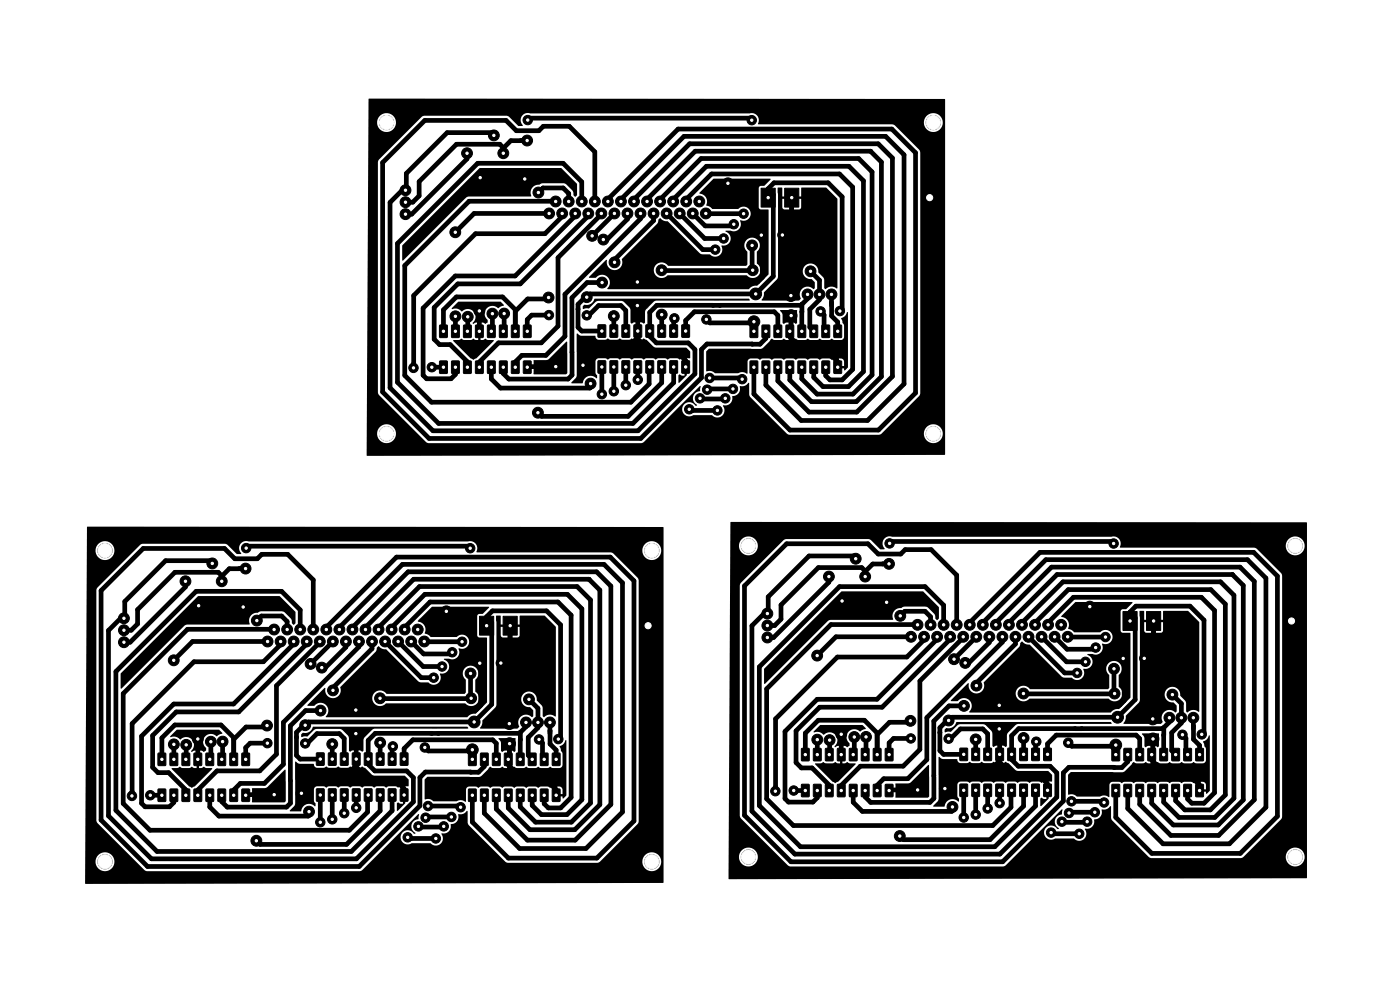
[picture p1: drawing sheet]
<svg xmlns="http://www.w3.org/2000/svg" width="297mm" height="210mm" viewBox="0 0 297 210" stroke-linecap="round" stroke-linejoin="round" font-family="sans-serif">
<g fill="#000" stroke="#000" stroke-width=".21">
<path d="M161.5 39.9h3v4h-3zM166.5 39.9h3v4h-3zM93.3 76.6l1.4-.1 .2 .2v2.3l-.1 .2h-1.4l-.2-.1zM93.3 69l1.4-.1 .2 .2v2.3l-.1 .2h-1.4l-.2-.1zM95.8 76.6l1.5-.1 .1 .2 .1 2.3-.2 .2h-1.3l-.2-.1zM95.8 69l1.5-.1 .1 .2 .1 2.3-.2 .2h-1.3l-.2-.1zM98.4 76.6l1.4-.1 .2 .2v2.3l-.1 .2h-1.4l-.2-.1zM98.4 69l1.4-.1 .2 .2v2.3l-.1 .2h-1.4l-.2-.1zM100.9 76.6l1.4-.1 .2 .2v2.3l-.1 .2h-1.3l-.2-.1zM100.9 69l1.4-.1 .2 .2v2.3l-.1 .2h-1.3l-.2-.1zM103.4 76.6l1.5-.1 .2 .2v2.3l-.1 .2h-1.4l-.2-.1zM103.4 69l1.5-.1 .2 .2v2.3l-.1 .2h-1.4l-.2-.1z"/>
<path d="M106 76.6l1.4-.1 .2 .2v2.3l-.1 .2h-1.4l-.2-.1zM106 69l1.4-.1 .2 .2v2.3l-.1 .2h-1.4l-.2-.1zM108.5 76.6l1.5-.1 .1 .2 .1 2.3-.2 .2h-1.3l-.2-.1zM108.5 69l1.5-.1 .1 .2 .1 2.3-.2 .2h-1.3l-.2-.1zM111.1 76.6l1.4-.1 .2 .2v2.3l-.1 .2h-1.4l-.2-.1zM111.1 69l1.4-.1 .2 .2v2.3l-.1 .2h-1.4l-.2-.1zM126.9 76.6l1.4-.1 .2 .1v2.4l-.1 .2h-1.4l-.2-.1zM126.9 68.9h1.4l.2 .1v2.4l-.1 .2h-1.4l-.2-.2zM129.4 76.6l1.5-.1 .2 .1v2.4l-.2 .2h-1.3l-.2-.1zM129.4 68.9h1.5l.2 .1v2.4l-.2 .2h-1.3l-.2-.2zM132 76.6l1.4-.1 .2 .1v2.4l-.1 .2h-1.4l-.2-.1zM132 68.9h1.4l.2 .1v2.4l-.1 .2h-1.4l-.2-.2z"/>
<path d="M134.5 76.6l1.4-.1 .2 .1v2.4l-.1 .2h-1.3l-.2-.1zM134.5 68.9h1.4l.2 .1v2.4l-.1 .2h-1.3l-.2-.2zM137.1 76.6l1.4-.1 .2 .1v2.4l-.1 .2h-1.4l-.2-.1zM137.1 68.9h1.4l.2 .1v2.4l-.1 .2h-1.4l-.2-.2zM139.6 76.6l1.4-.1 .2 .1v2.4l-.1 .2h-1.4l-.2-.1zM139.6 68.9h1.4l.2 .1v2.4l-.1 .2h-1.4l-.2-.2zM142.1 76.6l1.5-.1 .2 .1v2.4l-.2 .2h-1.3l-.2-.1zM142.1 68.9h1.5l.2 .1v2.4l-.2 .2h-1.3l-.2-.2zM144.7 76.6l1.4-.1 .2 .1v2.4l-.1 .2h-1.4l-.2-.1zM144.7 68.9h1.4l.2 .1v2.4l-.1 .2h-1.4l-.2-.2zM159.1 76.6l1.5-.1 .2 .2v2.3l-.1 .2h-1.4l-.2-.1zM159.1 69l1.5-.1 .2 .2v2.3l-.1 .2h-1.4l-.2-.1z"/>
<path d="M161.7 76.6l1.4-.1 .2 .2v2.3l-.1 .2h-1.4l-.2-.1zM161.7 69l1.4-.1 .2 .2v2.3l-.1 .2h-1.4l-.2-.1zM164.2 76.6l1.5-.1 .2 .2v2.3l-.2 .2h-1.3l-.2-.1zM164.2 69l1.5-.1 .2 .2v2.3l-.2 .2h-1.3l-.2-.1zM166.8 76.6l1.4-.1 .2 .2v2.3l-.1 .2h-1.4l-.2-.1zM166.8 69l1.4-.1 .2 .2v2.3l-.1 .2h-1.4l-.2-.1zM169.3 76.6l1.4-.1 .2 .2v2.3l-.1 .2h-1.3l-.2-.1zM169.3 69l1.4-.1 .2 .2v2.3l-.1 .2h-1.3l-.2-.1zM171.8 76.6l1.5-.1 .2 .2v2.3l-.1 .2h-1.4l-.2-.1zM171.8 69l1.5-.1 .2 .2v2.3l-.1 .2h-1.4l-.2-.1zM174.4 76.6l1.4-.1 .2 .2v2.3l-.1 .2h-1.4l-.2-.1zM174.4 69l1.4-.1 .2 .2v2.3l-.1 .2h-1.4l-.2-.1z"/>
<path d="M176.9 76.6l1.5-.1 .2 .2v2.3l-.2 .2h-1.3l-.2-.1zM176.9 69l1.5-.1 .2 .2v2.3l-.2 .2h-1.3l-.2-.1zM101.7 130.7h3v4h-3zM106.7 130.7h3v4h-3zM238.2 129.7h3v4h-3zM243.2 129.7h3v4h-3zM33.6 167.4l1.4-.1 .2 .2v2.3l-.1 .2h-1.4l-.2-.1zM33.6 159.8l1.4-.1 .2 .2v2.3l-.1 .2h-1.4l-.2-.1zM36.1 167.4l1.4-.1 .2 .2v2.3l-.1 .2h-1.4l-.2-.1zM36.1 159.8l1.4-.1 .2 .2v2.3l-.1 .2h-1.4l-.2-.1zM38.6 167.4l1.5-.1 .2 .2v2.3l-.2 .2h-1.3l-.2-.1zM38.6 159.8l1.5-.1 .2 .2v2.3l-.2 .2h-1.3l-.2-.1z"/>
<path d="M41.2 167.4l1.4-.1 .2 .2v2.3l-.1 .2h-1.4l-.2-.1zM41.2 159.8l1.4-.1 .2 .2v2.3l-.1 .2h-1.4l-.2-.1zM43.7 167.4l1.4-.1 .2 .2 .1 2.3-.2 .2h-1.3l-.2-.1zM43.7 159.8l1.4-.1 .2 .2 .1 2.3-.2 .2h-1.3l-.2-.1zM46.3 167.4l1.4-.1 .2 .2v2.3l-.1 .2h-1.4l-.2-.1zM46.3 159.8l1.4-.1 .2 .2v2.3l-.1 .2h-1.4l-.2-.1zM48.8 167.4l1.4-.1 .2 .2v2.3l-.1 .2h-1.4l-.2-.1zM48.8 159.8l1.4-.1 .2 .2v2.3l-.1 .2h-1.4l-.2-.1zM51.3 167.4l1.5-.1 .2 .2v2.3l-.2 .2h-1.3l-.2-.1zM51.3 159.8l1.5-.1 .2 .2v2.3l-.2 .2h-1.3l-.2-.1zM67.2 167.4l1.4-.1 .2 .1v2.4l-.1 .2h-1.4l-.2-.1zM67.2 159.7h1.4l.2 .1v2.4l-.1 .2h-1.4l-.2-.2z"/>
<path d="M69.7 167.4l1.4-.1 .2 .1v2.4l-.1 .2h-1.4l-.1-.1zM69.7 159.7h1.4l.2 .1v2.4l-.1 .2h-1.4l-.1-.2zM72.2 167.4l1.5-.1 .2 .1v2.4l-.2 .2h-1.3l-.2-.1zM72.2 159.7h1.5l.2 .1v2.4l-.2 .2h-1.3l-.2-.2zM74.8 167.4l1.4-.1 .2 .1v2.4l-.1 .2h-1.4l-.2-.1zM74.8 159.7h1.4l.2 .1v2.4l-.1 .2h-1.4l-.2-.2zM77.3 167.4l1.4-.1 .2 .1 .1 2.4-.2 .2h-1.3l-.2-.1zM77.3 159.7h1.4l.2 .1 .1 2.4-.2 .2h-1.3l-.2-.2zM79.9 167.4l1.4-.1 .2 .1v2.4l-.1 .2h-1.4l-.2-.1zM79.9 159.7h1.4l.2 .1v2.4l-.1 .2h-1.4l-.2-.2zM82.4 167.4l1.4-.1 .2 .1v2.4l-.1 .2h-1.4l-.1-.1zM82.4 159.7h1.4l.2 .1v2.4l-.1 .2h-1.4l-.1-.2z"/>
<path d="M84.9 167.4l1.5-.1 .2 .1v2.4l-.2 .2h-1.3l-.2-.1zM84.9 159.7h1.5l.2 .1v2.4l-.2 .2h-1.3l-.2-.2zM99.4 167.4l1.4-.1 .2 .2 .1 2.3-.2 .2h-1.3l-.2-.1zM99.4 159.8l1.4-.1 .2 .2 .1 2.3-.2 .2h-1.3l-.2-.1zM102 167.4l1.4-.1 .2 .2v2.3l-.1 .2h-1.4l-.2-.1zM102 159.8l1.4-.1 .2 .2v2.3l-.1 .2h-1.4l-.2-.1zM104.5 167.4l1.4-.1 .2 .2v2.3l-.1 .2h-1.4l-.1-.1zM104.5 159.8l1.4-.1 .2 .2v2.3l-.1 .2h-1.4l-.1-.1zM107 167.4l1.5-.1 .2 .2v2.3l-.2 .2h-1.3l-.2-.1zM107 159.8l1.5-.1 .2 .2v2.3l-.2 .2h-1.3l-.2-.1zM109.6 167.4l1.4-.1 .2 .2v2.3l-.1 .2h-1.4l-.2-.1zM109.6 159.8l1.4-.1 .2 .2v2.3l-.1 .2h-1.4l-.2-.1z"/>
<path d="M112.1 167.4l1.4-.1 .2 .2 .1 2.3-.2 .2h-1.3l-.2-.1zM112.1 159.8l1.4-.1 .2 .2 .1 2.3-.2 .2h-1.3l-.2-.1zM114.7 167.4l1.4-.1 .2 .2v2.3l-.1 .2h-1.4l-.2-.1zM114.7 159.8l1.4-.1 .2 .2v2.3l-.1 .2h-1.4l-.2-.1zM117.2 167.4l1.4-.1 .2 .2v2.3l-.1 .2h-1.4l-.1-.1zM117.2 159.8l1.4-.1 .2 .2v2.3l-.1 .2h-1.4l-.1-.1zM170.1 166.4l1.4-.1 .2 .2v2.3l-.1 .2h-1.4l-.2-.1zM170.1 158.8l1.4-.1 .2 .2v2.3l-.1 .2h-1.4l-.2-.1zM172.6 166.4l1.4-.1 .2 .2v2.3l-.1 .2h-1.4l-.2-.1zM172.6 158.8l1.4-.1 .2 .2v2.3l-.1 .2h-1.4l-.2-.1zM175.1 166.4l1.5-.1 .2 .2v2.3l-.2 .2h-1.3l-.2-.1zM175.1 158.8l1.5-.1 .2 .2v2.3l-.2 .2h-1.3l-.2-.1z"/>
<path d="M177.7 166.4l1.4-.1 .2 .2v2.3l-.1 .2h-1.4l-.2-.1zM177.7 158.8l1.4-.1 .2 .2v2.3l-.1 .2h-1.4l-.2-.1zM180.2 166.4l1.4-.1 .2 .2 .1 2.3-.2 .2h-1.3l-.2-.1zM180.2 158.8l1.4-.1 .2 .2 .1 2.3-.2 .2h-1.3l-.2-.1zM182.8 166.4l1.4-.1 .2 .2v2.3l-.1 .2h-1.4l-.2-.1zM182.8 158.8l1.4-.1 .2 .2v2.3l-.1 .2h-1.4l-.2-.1zM185.3 166.4l1.4-.1 .2 .2v2.3l-.1 .2h-1.4l-.2-.1zM185.3 158.8l1.4-.1 .2 .2v2.3l-.1 .2h-1.4l-.2-.1zM187.8 166.4l1.5-.1 .2 .2v2.3l-.2 .2h-1.3l-.2-.1zM187.8 158.8l1.5-.1 .2 .2v2.3l-.2 .2h-1.3l-.2-.1zM203.7 166.4l1.4-.1 .2 .1v2.4l-.1 .2h-1.4l-.2-.1zM203.7 158.7h1.4l.2 .1v2.4l-.1 .2h-1.4l-.2-.2z"/>
<path d="M206.2 166.4l1.4-.1 .2 .1v2.4l-.1 .2h-1.4l-.1-.1zM206.2 158.7h1.4l.2 .1v2.4l-.1 .2h-1.4l-.1-.2zM208.7 166.4l1.5-.1 .2 .1v2.4l-.2 .2h-1.3l-.2-.1zM208.7 158.7h1.5l.2 .1v2.4l-.2 .2h-1.3l-.2-.2zM211.3 166.4l1.4-.1 .2 .1v2.4l-.1 .2h-1.4l-.2-.1zM211.3 158.7h1.4l.2 .1v2.4l-.1 .2h-1.4l-.2-.2zM213.8 166.4l1.4-.1 .2 .1 .1 2.4-.2 .2h-1.3l-.2-.1zM213.8 158.7h1.4l.2 .1 .1 2.4-.2 .2h-1.3l-.2-.2zM216.4 166.4l1.4-.1 .2 .1v2.4l-.1 .2h-1.4l-.2-.1zM216.4 158.7h1.4l.2 .1v2.4l-.1 .2h-1.4l-.2-.2zM218.9 166.4l1.4-.1 .2 .1v2.4l-.1 .2h-1.4l-.1-.1zM218.9 158.7h1.4l.2 .1v2.4l-.1 .2h-1.4l-.1-.2z"/>
<path d="M221.4 166.4l1.5-.1 .2 .1v2.4l-.2 .2h-1.3l-.2-.1zM221.4 158.7h1.5l.2 .1v2.4l-.2 .2h-1.3l-.2-.2zM235.9 166.4l1.4-.1 .2 .2 .1 2.3-.2 .2h-1.3l-.2-.1zM235.9 158.8l1.4-.1 .2 .2 .1 2.3-.2 .2h-1.3l-.2-.1zM238.5 166.4l1.4-.1 .2 .2v2.3l-.1 .2h-1.4l-.2-.1zM238.5 158.8l1.4-.1 .2 .2v2.3l-.1 .2h-1.4l-.2-.1zM241 166.4l1.4-.1 .2 .2v2.3l-.1 .2h-1.4l-.1-.1zM241 158.8l1.4-.1 .2 .2v2.3l-.1 .2h-1.4l-.1-.1zM243.5 166.4l1.5-.1 .2 .2v2.3l-.2 .2h-1.3l-.2-.1zM243.5 158.8l1.5-.1 .2 .2v2.3l-.2 .2h-1.3l-.2-.1zM246.1 166.4l1.4-.1 .2 .2v2.3l-.1 .2h-1.4l-.2-.1zM246.1 158.8l1.4-.1 .2 .2v2.3l-.1 .2h-1.4l-.2-.1z"/>
<path d="M248.6 166.4l1.4-.1 .2 .2 .1 2.3-.2 .2h-1.3l-.2-.1zM248.6 158.8l1.4-.1 .2 .2 .1 2.3-.2 .2h-1.3l-.2-.1zM251.2 166.4l1.4-.1 .2 .2v2.3l-.1 .2h-1.4l-.2-.1zM251.2 158.8l1.4-.1 .2 .2v2.3l-.1 .2h-1.4l-.2-.1zM253.7 166.4l1.4-.1 .2 .2v2.3l-.1 .2h-1.4l-.1-.1zM253.7 158.8l1.4-.1 .2 .2v2.3l-.1 .2h-1.4l-.1-.1z"/>
<circle cx="82" cy="26" r="1.5"/>
<circle cx="99.1" cy="32.5" r="1.15"/>
<circle cx="101.9" cy="37.7" r="1.15"/>
<circle cx="104.8" cy="28.7" r="1.15"/>
<circle cx="106.8" cy="32.5" r="1.15"/>
<circle cx="111.3" cy="38" r="1.15"/>
<circle cx="111.8" cy="29.8" r="1.15"/>
<circle cx="112" cy="25.5" r="1"/>
<circle cx="154.4" cy="38.9" r="1.15"/>
<circle cx="159.5" cy="25.5" r="1"/>
<circle cx="198" cy="26" r="1.5"/>
<circle cx="86" cy="45.4" r="1.15"/>
<circle cx="86" cy="40.4" r="1.15"/>
<circle cx="86" cy="42.9" r="1.15"/>
<circle cx="96.6" cy="49.3" r="1.15"/>
<circle cx="114.2" cy="40.8" r="1.15"/>
<circle cx="116.5" cy="45.3" r="1.15"/>
<circle cx="117.9" cy="42.7" r="1.15"/>
<circle cx="119.3" cy="45.3" r="1.15"/>
<circle cx="120.6" cy="42.7" r="1.15"/>
<circle cx="122" cy="45.3" r="1.15"/>
<circle cx="123.4" cy="42.7" r="1.15"/>
<circle cx="124.8" cy="45.3" r="1.15"/>
<circle cx="125.6" cy="50" r="1.15"/>
<circle cx="126.2" cy="42.7" r="1.15"/>
<circle cx="127.6" cy="45.3" r="1.15"/>
<circle cx="127.7" cy="59.9" r="1.15"/>
<circle cx="128" cy="50.8" r="1.15"/>
<circle cx="129" cy="42.7" r="1.15"/>
<circle cx="130.3" cy="45.3" r="1.15"/>
<circle cx="130.4" cy="55.6" r="1.15"/>
<circle cx="131.7" cy="42.7" r="1.15"/>
<circle cx="133.1" cy="45.3" r="1.15"/>
<circle cx="134.5" cy="42.7" r="1.15"/>
<circle cx="135.2" cy="59.8" r="1"/>
<circle cx="135.9" cy="45.3" r="1.15"/>
<circle cx="137.3" cy="42.7" r="1.15"/>
<circle cx="138.7" cy="45.3" r="1.15"/>
<circle cx="140" cy="42.7" r="1.15"/>
<circle cx="140.4" cy="57.3" r="1.15"/>
<circle cx="141.4" cy="45.3" r="1.15"/>
<circle cx="142.8" cy="42.7" r="1.15"/>
<circle cx="144.2" cy="45.3" r="1.15"/>
<circle cx="145.6" cy="42.7" r="1.15"/>
<circle cx="147" cy="45.3" r="1.15"/>
<circle cx="148.3" cy="42.7" r="1.15"/>
<circle cx="149.7" cy="45.3" r="1.15"/>
<circle cx="151.7" cy="53" r="1"/>
<circle cx="153.5" cy="50.6" r="1"/>
<circle cx="155.7" cy="47.6" r="1"/>
<circle cx="157.8" cy="45.3" r="1"/>
<circle cx="159.6" cy="52.1" r="1.15"/>
<circle cx="159.7" cy="57.3" r="1.15"/>
<circle cx="161.5" cy="49.9" r="1"/>
<circle cx="166" cy="49.9" r="1"/>
<circle cx="172" cy="57.5" r="1.15"/>
<circle cx="197.2" cy="41.9" r="1.5"/>
<circle cx="87.7" cy="78" r="1"/>
<circle cx="91.6" cy="77.9" r="1"/>
<circle cx="96.6" cy="67.1" r="1.15"/>
<circle cx="99.2" cy="67.2" r="1.15"/>
<circle cx="101.7" cy="66" r="1.15"/>
<circle cx="104.5" cy="66.5" r="1.15"/>
<circle cx="107" cy="66.5" r="1.15"/>
<circle cx="116.4" cy="63.1" r="1.15"/>
<circle cx="116.5" cy="66.8" r="1"/>
<circle cx="117.9" cy="77.8" r="1.15"/>
<circle cx="123.7" cy="77.5" r="1.15"/>
<circle cx="124.5" cy="66.9" r="1"/>
<circle cx="124.5" cy="63" r="1.15"/>
<circle cx="130.2" cy="67" r="1.15"/>
<circle cx="135.2" cy="64.8" r="1"/>
<circle cx="140.4" cy="66.7" r="1.15"/>
<circle cx="143.1" cy="67.5" r="1"/>
<circle cx="149.9" cy="67.8" r="1"/>
<circle cx="159.9" cy="68.2" r="1.25"/>
<circle cx="160.3" cy="62.4" r="1.25"/>
<circle cx="167.8" cy="62.7" r="1.25"/>
<circle cx="167.8" cy="66.9" r="1.25"/>
<circle cx="171.3" cy="62.5" r="1.15"/>
<circle cx="173.9" cy="62.5" r="1.15"/>
<circle cx="174.1" cy="66.1" r="1"/>
<circle cx="176.4" cy="62.5" r="1.15"/>
<circle cx="178.2" cy="66" r="1"/>
<circle cx="82" cy="92" r="1.5"/>
<circle cx="114.1" cy="87.5" r="1.15"/>
<circle cx="125.3" cy="81.4" r="1.15"/>
<circle cx="127.7" cy="83.6" r="1"/>
<circle cx="130.2" cy="83" r="1"/>
<circle cx="132.8" cy="81.7" r="1"/>
<circle cx="135.3" cy="80.6" r="1"/>
<circle cx="146.2" cy="86.8" r="1"/>
<circle cx="148.5" cy="84.5" r="1"/>
<circle cx="150" cy="82.7" r="1"/>
<circle cx="150.5" cy="80.2" r="1"/>
<circle cx="152.2" cy="87.1" r="1"/>
<circle cx="153.9" cy="84.5" r="1"/>
<circle cx="155.5" cy="82.5" r="1"/>
<circle cx="157.4" cy="80.4" r="1"/>
<circle cx="198" cy="92" r="1.5"/>
<circle cx="22.3" cy="116.8" r="1.5"/>
<circle cx="45" cy="119.5" r="1.15"/>
<circle cx="52.2" cy="116.3" r="1"/>
<circle cx="99.7" cy="116.3" r="1"/>
<circle cx="138.3" cy="116.8" r="1.5"/>
<circle cx="158.8" cy="115.8" r="1.5"/>
<circle cx="181.5" cy="118.5" r="1.15"/>
<circle cx="188.6" cy="119.6" r="1.15"/>
<circle cx="188.7" cy="115.3" r="1"/>
<circle cx="236.2" cy="115.3" r="1"/>
<circle cx="274.8" cy="115.8" r="1.5"/>
<circle cx="26.3" cy="131.2" r="1.15"/>
<circle cx="26.3" cy="133.7" r="1.15"/>
<circle cx="26.3" cy="136.2" r="1.15"/>
<circle cx="39.3" cy="123.3" r="1.15"/>
<circle cx="42.1" cy="128.5" r="1.15"/>
<circle cx="47" cy="123.3" r="1.15"/>
<circle cx="51.6" cy="128.8" r="1.15"/>
<circle cx="52.1" cy="120.6" r="1.15"/>
<circle cx="54.5" cy="131.6" r="1.15"/>
<circle cx="56.8" cy="136.1" r="1.15"/>
<circle cx="58.1" cy="133.5" r="1.15"/>
<circle cx="59.5" cy="136.1" r="1.15"/>
<circle cx="60.9" cy="133.5" r="1.15"/>
<circle cx="62.3" cy="136.1" r="1.15"/>
<circle cx="63.7" cy="133.5" r="1.15"/>
<circle cx="65.1" cy="136.1" r="1.15"/>
<circle cx="66.5" cy="133.5" r="1.15"/>
<circle cx="67.8" cy="136.1" r="1.15"/>
<circle cx="69.2" cy="133.5" r="1.15"/>
<circle cx="70.6" cy="136.1" r="1.15"/>
<circle cx="72" cy="133.5" r="1.15"/>
<circle cx="73.4" cy="136.1" r="1.15"/>
<circle cx="74.8" cy="133.5" r="1.15"/>
<circle cx="76.2" cy="136.1" r="1.15"/>
<circle cx="77.5" cy="133.5" r="1.15"/>
<circle cx="78.9" cy="136.1" r="1.15"/>
<circle cx="80.3" cy="133.5" r="1.15"/>
<circle cx="81.7" cy="136.1" r="1.15"/>
<circle cx="83.1" cy="133.5" r="1.15"/>
<circle cx="84.5" cy="136.1" r="1.15"/>
<circle cx="85.8" cy="133.5" r="1.15"/>
<circle cx="87.2" cy="136.1" r="1.15"/>
<circle cx="88.6" cy="133.5" r="1.15"/>
<circle cx="90" cy="136.1" r="1.15"/>
<circle cx="94.7" cy="129.7" r="1.15"/>
<circle cx="95.9" cy="138.4" r="1"/>
<circle cx="98" cy="136.1" r="1"/>
<circle cx="137.5" cy="132.7" r="1.5"/>
<circle cx="162.8" cy="130.2" r="1.15"/>
<circle cx="162.8" cy="132.7" r="1.15"/>
<circle cx="162.8" cy="135.2" r="1.15"/>
<circle cx="173.4" cy="139.1" r="1.15"/>
<circle cx="175.8" cy="122.3" r="1.15"/>
<circle cx="178.6" cy="127.5" r="1.15"/>
<circle cx="183.5" cy="122.3" r="1.15"/>
<circle cx="188.1" cy="127.8" r="1.15"/>
<circle cx="191" cy="130.6" r="1.15"/>
<circle cx="193.3" cy="135.1" r="1.15"/>
<circle cx="194.6" cy="132.5" r="1.15"/>
<circle cx="196" cy="135.1" r="1.15"/>
<circle cx="197.4" cy="132.5" r="1.15"/>
<circle cx="198.8" cy="135.1" r="1.15"/>
<circle cx="200.2" cy="132.5" r="1.15"/>
<circle cx="201.6" cy="135.1" r="1.15"/>
<circle cx="202.4" cy="139.8" r="1.15"/>
<circle cx="203" cy="132.5" r="1.15"/>
<circle cx="204.3" cy="135.1" r="1.15"/>
<circle cx="205.7" cy="132.5" r="1.15"/>
<circle cx="207.1" cy="135.1" r="1.15"/>
<circle cx="208.5" cy="132.5" r="1.15"/>
<circle cx="209.9" cy="135.1" r="1.15"/>
<circle cx="211.3" cy="132.5" r="1.15"/>
<circle cx="212.7" cy="135.1" r="1.15"/>
<circle cx="214" cy="132.5" r="1.15"/>
<circle cx="215.4" cy="135.1" r="1.15"/>
<circle cx="216.8" cy="132.5" r="1.15"/>
<circle cx="218.2" cy="135.1" r="1.15"/>
<circle cx="219.6" cy="132.5" r="1.15"/>
<circle cx="221" cy="135.1" r="1.15"/>
<circle cx="222.3" cy="132.5" r="1.15"/>
<circle cx="223.7" cy="135.1" r="1.15"/>
<circle cx="225.1" cy="132.5" r="1.15"/>
<circle cx="226.5" cy="135.1" r="1.15"/>
<circle cx="231.2" cy="128.7" r="1.15"/>
<circle cx="232.4" cy="137.4" r="1"/>
<circle cx="234.5" cy="135.1" r="1"/>
<circle cx="238.3" cy="139.7" r="1"/>
<circle cx="242.8" cy="139.7" r="1"/>
<circle cx="274" cy="131.7" r="1.5"/>
<circle cx="36.9" cy="140.1" r="1.15"/>
<circle cx="36.9" cy="157.9" r="1.15"/>
<circle cx="39.5" cy="158" r="1.15"/>
<circle cx="42" cy="156.8" r="1.15"/>
<circle cx="44.7" cy="157.3" r="1.15"/>
<circle cx="47.2" cy="157.3" r="1.15"/>
<circle cx="56.6" cy="153.9" r="1.15"/>
<circle cx="56.7" cy="157.6" r="1"/>
<circle cx="64.7" cy="157.7" r="1"/>
<circle cx="64.7" cy="153.8" r="1.15"/>
<circle cx="65.9" cy="140.8" r="1.15"/>
<circle cx="68" cy="150.7" r="1.15"/>
<circle cx="68.3" cy="141.6" r="1.15"/>
<circle cx="70.5" cy="157.8" r="1.15"/>
<circle cx="70.6" cy="146.4" r="1.15"/>
<circle cx="75.5" cy="150.6" r="1"/>
<circle cx="75.5" cy="155.6" r="1"/>
<circle cx="80.6" cy="148.1" r="1.15"/>
<circle cx="80.6" cy="157.5" r="1.15"/>
<circle cx="83.3" cy="158.3" r="1"/>
<circle cx="90.1" cy="158.6" r="1"/>
<circle cx="92" cy="143.8" r="1"/>
<circle cx="93.8" cy="141.4" r="1"/>
<circle cx="99.8" cy="142.9" r="1.15"/>
<circle cx="100" cy="148.1" r="1.15"/>
<circle cx="100.2" cy="159" r="1.25"/>
<circle cx="100.6" cy="153.2" r="1.25"/>
<circle cx="101.8" cy="140.7" r="1"/>
<circle cx="106.3" cy="140.7" r="1"/>
<circle cx="108.1" cy="153.5" r="1.25"/>
<circle cx="108.1" cy="157.7" r="1.25"/>
<circle cx="111.6" cy="153.3" r="1.15"/>
<circle cx="112.2" cy="148.3" r="1.15"/>
<circle cx="114.1" cy="153.3" r="1.15"/>
<circle cx="114.4" cy="156.9" r="1"/>
<circle cx="116.7" cy="153.3" r="1.15"/>
<circle cx="118.4" cy="156.8" r="1"/>
<circle cx="173.4" cy="156.9" r="1.15"/>
<circle cx="176" cy="157" r="1.15"/>
<circle cx="178.5" cy="155.8" r="1.15"/>
<circle cx="181.2" cy="156.3" r="1.15"/>
<circle cx="183.7" cy="156.3" r="1.15"/>
<circle cx="193.1" cy="152.9" r="1.15"/>
<circle cx="193.2" cy="156.6" r="1"/>
<circle cx="201.2" cy="156.7" r="1"/>
<circle cx="201.2" cy="152.8" r="1.15"/>
<circle cx="204.5" cy="149.7" r="1.15"/>
<circle cx="204.8" cy="140.6" r="1.15"/>
<circle cx="207" cy="156.8" r="1.15"/>
<circle cx="207.1" cy="145.4" r="1.15"/>
<circle cx="212" cy="154.6" r="1"/>
<circle cx="212" cy="149.6" r="1"/>
<circle cx="217.1" cy="147.1" r="1.15"/>
<circle cx="217.1" cy="156.5" r="1.15"/>
<circle cx="219.8" cy="157.3" r="1"/>
<circle cx="226.6" cy="157.6" r="1"/>
<circle cx="228.5" cy="142.8" r="1"/>
<circle cx="230.3" cy="140.4" r="1"/>
<circle cx="236.3" cy="141.9" r="1.15"/>
<circle cx="236.5" cy="147.1" r="1.15"/>
<circle cx="236.7" cy="158" r="1.25"/>
<circle cx="237.1" cy="152.2" r="1.25"/>
<circle cx="244.6" cy="152.5" r="1.25"/>
<circle cx="244.6" cy="156.7" r="1.25"/>
<circle cx="248.1" cy="152.3" r="1.15"/>
<circle cx="248.7" cy="147.3" r="1.15"/>
<circle cx="250.6" cy="152.3" r="1.15"/>
<circle cx="250.9" cy="155.9" r="1"/>
<circle cx="253.2" cy="152.3" r="1.15"/>
<circle cx="254.9" cy="155.8" r="1"/>
<circle cx="28" cy="168.8" r="1"/>
<circle cx="31.9" cy="168.7" r="1"/>
<circle cx="54.4" cy="178.3" r="1.15"/>
<circle cx="58.2" cy="168.6" r="1.15"/>
<circle cx="63.9" cy="168.3" r="1.15"/>
<circle cx="65.6" cy="172.2" r="1.15"/>
<circle cx="67.9" cy="174.4" r="1"/>
<circle cx="70.5" cy="173.8" r="1"/>
<circle cx="73" cy="172.5" r="1"/>
<circle cx="75.6" cy="171.4" r="1"/>
<circle cx="86.5" cy="177.6" r="1"/>
<circle cx="88.8" cy="175.3" r="1"/>
<circle cx="90.3" cy="173.5" r="1"/>
<circle cx="90.8" cy="171" r="1"/>
<circle cx="92.5" cy="177.9" r="1"/>
<circle cx="94.1" cy="175.3" r="1"/>
<circle cx="95.8" cy="173.3" r="1"/>
<circle cx="97.7" cy="171.2" r="1"/>
<circle cx="164.5" cy="167.8" r="1"/>
<circle cx="168.4" cy="167.7" r="1"/>
<circle cx="190.9" cy="177.3" r="1.15"/>
<circle cx="194.7" cy="167.6" r="1.15"/>
<circle cx="200.4" cy="167.3" r="1.15"/>
<circle cx="202.1" cy="171.2" r="1.15"/>
<circle cx="204.4" cy="173.4" r="1"/>
<circle cx="207" cy="172.8" r="1"/>
<circle cx="209.5" cy="171.5" r="1"/>
<circle cx="212.1" cy="170.4" r="1"/>
<circle cx="223" cy="176.6" r="1"/>
<circle cx="225.3" cy="174.3" r="1"/>
<circle cx="226.8" cy="172.5" r="1"/>
<circle cx="227.3" cy="170" r="1"/>
<circle cx="229" cy="176.9" r="1"/>
<circle cx="230.6" cy="174.3" r="1"/>
<circle cx="232.3" cy="172.3" r="1"/>
<circle cx="234.2" cy="170.2" r="1"/>
<circle cx="22.3" cy="182.8" r="1.5"/>
<circle cx="138.3" cy="182.8" r="1.5"/>
<circle cx="158.8" cy="181.8" r="1.5"/>
<circle cx="274.8" cy="181.8" r="1.5"/>
</g>
<g fill="none" stroke="#000" stroke-width="1">
<path d="M99.1 32.5v1.2l-11.8 11.7h-1.3M101.9 37.7h8.4l.3 .3h.7M104.8 28.7v-.4l-.2-.2h-9.7l-8.7 8.7v3.4l-.2 .2h-.7l-2.6 2.5v39.4l9.2 9.1h43.4l12.1-12.1v-5.1l-1.4-1.5h-6.8l-1.4-1.4v-5l1.5-1.5h30.6M106.8 32.5v-1.2l-.8-.7h-9.2l-7.9 7.9v3l-1.3 1.4h-1.6M111.8 29.8h-3.4l-1.6 1.6M112 25.5l.4-.4h46.8l.3 .4M154.4 38.9l7 7v3.9l.3 .3v8.7l-1 1h-25.5M114.2 40.8l1-.9h4.3l1.1 1.1v1.7M116.5 45.3h-15.9l-3.3 3.2M117.9 42.7h-18.4l-13.6 13.6v23.3l5.6 5.7h42.3l3.9-3.8v-3.5l.1-.2M119.3 45.3v.6l-3.7 3.7h-14.7l-13.1 13.1-.1 15.3M122 45.3v.5l-12.7 12.7h-12.7l-6.8 6.9v14.2l.7 .7h5.2l.9-.9v-1.5"/>
<path d="M123.4 42.7v-4.1l-3.9-4h-18.2l-17 17.1v29.4l8.7 8.7h41.3l8.6-8.6v-3.4M124.8 45.3v.5l-14.4 14.4h-13.3l-5 5v6.8l1.1 1.1h2.3l3.7 3.6v1.2M125.6 50h.1M126.2 42.7v-10.5l-5.4-5.4h-5.5l-1 .9h-4.8l-2.1-2.2h-17.3l-8.9 9v48.7l9.8 9.8h44.9l12.9-12.9v-6l1.2-1.1h11.2l1.3-1.2v-1.5M127.6 45.3v.2l-9.2 9.2v14.5l-3.6 3.5h-9l-4.1 4.1v1.1M127.7 59.9h-3.1l-3.3 3.3v11.6M129 42.7v-.4l14.9-14.9h45.3l5 5v51l-7.8 7.8h-18.8l-7.7-7.6v-5.7M130.3 45.3h.1M130.3 45.3l-4.7 4.7M131.7 42.7v-.4l13.4-13.4h42.8l3.9 3.9v48.7l-7.8 7.7h-14l-7.5-7.5v-3.8M133.1 45.3v1.2l-4.3 4.3h-.8M134.5 42.7v-.4l11.8-11.8h40l3 3v46.4l-7.5 7.5h-10.2l-6.6-6.6v-2.9"/>
<path d="M135.9 45.3v1.1l-16 16v8.9l-4.1 4.1h-5.1l-1.4 1.4v1.1M137.3 42.7v-.4l10.2-10.2h37.2l2.3 2.3v45.5l-5.3 5.3h-9.6l-4.5-4.6v-2.7M138.7 45.3v1.5l-8.3 8.3v.5M140 42.7v-.4l8.7-8.7h33.5l2.8 2.9v43l-4.1 4.1h-7.6l-3.2-3.2v-2.5M141.4 45.3l7.7 7.7h2.6M142.8 42.7v-.4l7.1-7h30.2l3.1 3v40.5l-3.2 3.2h-5.4l-2-1.9v-2.2M144.2 45.3l5.3 5.3h4M145.6 42.7v-.4l5.4-5.4h27.1l2.8 2.8v38.7l-2.2 2.2h-2.6l-.9-.9v-1.8M147 45.3l2.6 2.6h5.7l.4-.3M149.7 45.3h8.1M159.6 52.1v5.1l.1 .1h-19.3M167.9 49.7l-.1 .2h-1.8"/>
<path d="M168 41.9l-.1 20.7-.1 .1M172 57.6l1.9 1.9v4.1l-2.1 2v3.8l.8 .9M196.5 41.9h.7M196.5 41.9v.1M91.6 77.9h2.5M94.1 70.3v-4.6l2.7-2.7h9.8l2.7 2.7v4.6M96.6 67.1v3.2M99.2 70.3h.1M99.2 67.2v3.1M101.7 66v4.3M104.2 77.9v2.5l2 1.9h18.9l.2-.1v-.8M104.2 70.3h.1"/>
<path d="M104.5 66.5v3.5l-.3 .3M106.8 70.3h.1M107 66.5v3.6l-.2 .2M116.4 63.1l-.3 .3h-4.2l-2.6 2.6M116.5 66.8h-3.7l-.9 1v2.5M117.9 77.8h-5.9l-.1 .1M121.3 74.8h.1M121.4 75.1v4.5l-.9 .8h-12.6l-1.1-1.2v-1.3M122.6 65.6h.1M124.5 66.9h.4l2.1-2.1h4.7l1.1 1.1v4.3M127.7 77.8v5.8M130.2 67v3.2"/>
<path d="M130.2 77.8v5.2M132.8 77.8v3.9M135.2 64.8l.1 7.1 3.1 3.1h5.6l1.5 1.5v1.3M135.3 77.8v2.8M135.3 71.6l-2.6 2.6h-5.7l-3.3 3.3M140.4 66.7v3.5M140.4 77.8v3.4l-7.1 7.1h-18.4l-.8-.8M143.1 67.5l-.2 .2v2.5M145.5 70.2v-2.2l1.8-1.9h17l.7 .8v3.4M149.9 67.8l.7 .7h9.1l.2-.3v2.1M151.3 64.8h.1M152.7 64.8h.1"/>
<path d="M167.8 66.9v3.1l-.2 .3v1.1l2.1 2.1h4.8l3.2 3.2v1.2M169.9 64.7v.1M170.1 69.2h.1M170.1 64.5v5.8M171.3 62.5v.9l-1.4 1.4M172.6 70.3h.1M174.1 66.1l.7 .7v3.1l.4 .4v.5M175.2 70.8h.1M176.4 62.5v4.5l1.3 1.3v2l-.1-.2M176.4 64.2h.1M178.2 66l.5-.5v-23.7l-3-3h-11.5l-1.3 1.2 1.2 1.3v17.3l-3.8 3.8h-35.1l-.7 .6h-.4l-1.5 1.6v4.8l.8 .8h4.3M146.2 86.8h.5l.3 .3h5.2"/>
<path d="M148.5 84.5l.1 .1h5.1l.2-.1M150.5 80.2h6.1l.3 .2h.5M155.5 82.5h-4.9l-.1 .2h-.5M45 119.5v-.4l-.2-.2h-9.7l-8.6 8.7v3.4l-.2 .2h-.7l-2.6 2.5v39.4l9.1 9.1h43.5l12.1-12.1v-5.1l-1.4-1.5h-6.8l-1.4-1.4v-5l1.5-1.5h30.6M52.2 116.3l.4-.4h46.8l.3 .4M181.5 118.5v-.4l-.2-.2h-9.7l-8.6 8.7v3.4l-.2 .2h-.7l-2.6 2.5v39.4l9.1 9.1h43.5l12.1-12.1v-5.1l-1.4-1.5h-6.8l-1.4-1.4v-5l1.5-1.5h30.6M188.6 119.6h-3.5l-1.6 1.6M188.7 115.3l.4-.4h46.8l.3 .4M39.3 123.3v1.2l-11.7 11.7h-1.3M42.1 128.5h8.4l.3 .3h.8M47 123.3v-1.2l-.7-.7h-9.2l-7.9 7.9v3l-1.4 1.4h-1.5M52.1 120.6h-3.5l-1.6 1.6"/>
<path d="M54.5 131.6l1-.9h4.2l1.2 1.1v1.7M56.8 136.1h-16l-3.2 3.2M58.1 133.5h-18.3l-13.7 13.6v23.3l5.7 5.7h42.3l3.9-3.8v-3.5l.1-.2M59.5 136.1v.6l-3.6 3.7h-14.7l-13.2 13.1v15.3M62.3 136.1v.5l-12.7 12.7h-12.7l-6.9 6.9v14.2l.8 .7h5.2l.9-.9v-1.5M63.7 133.5v-4.1l-4-4h-18.1l-17 17.1v29.4l8.7 8.7h41.2l8.7-8.6v-3.4M65.1 136.1v.5l-14.5 14.4h-13.2l-5 5v6.8l1.1 1.1h2.3l3.6 3.6v1.2M66.5 133.5v-10.5l-5.5-5.4h-5.5l-.9 .9h-4.8l-2.2-2.2h-17.2l-9 9v48.7l9.9 9.8h44.9l12.9-12.9v-6l1.1-1.1h11.3l1.2-1.2v-1.5M67.8 136.1v.2l-9.1 9.2v14.5l-3.6 3.5h-9.1l-4 4.1v1.1M69.2 133.5v-.4l14.9-14.9h45.4l5 5v51l-7.9 7.8h-18.7l-7.7-7.6v-5.7M70.6 136.1l-4.7 4.7M70.6 136.1h.1"/>
<path d="M72 133.5v-.4l13.4-13.4h42.7l4 3.9v48.7l-7.8 7.7h-14.1l-7.5-7.5v-3.8M73.4 136.1v1.2l-4.4 4.3h-.7M74.8 133.5v-.4l11.8-11.8h40l3 3v46.4l-7.6 7.5h-10.1l-6.6-6.6v-2.9M76.2 136.1v1.1l-16.1 16v8.9l-4 4.1h-5.1l-1.4 1.4v1.1M78.9 136.1v1.5l-8.3 8.3v.5M80.3 133.5v-.4l8.7-8.7h33.4l2.9 2.9v43l-4.1 4.1h-7.6l-3.2-3.2v-2.5M81.7 136.1l7.7 7.7h2.6M83.1 133.5v-.4l7-7h30.3l3 3v40.5l-3.1 3.2h-5.4l-2-1.9v-2.2M84.5 136.1l5.3 5.3h4M85.8 133.5v-.4l5.4-5.4h27.2l2.8 2.8v38.7l-2.3 2.2h-2.6l-.9-.9v-1.8M87.2 136.1l2.7 2.6h5.7l.3-.3M90 136.1h8"/>
<path d="M94.7 129.7l7 7v3.9l.3 .3v8.7l-1 1h-25.5M108.2 132.7v20.7l-.1 .1M125 122.9l2.3 2.3v45.5l-5.4 5.3h-9.5l-4.6-4.6v-2.7M125 122.9h-37.2l-10.3 10.2v.4M125 122.9h.1M136.8 132.7h.7M136.8 132.7v.1M175.8 122.3v1.2l-11.7 11.7h-1.3M178.6 127.5h8.4l.3 .3h.8M183.5 122.3v-1.2l-.7-.7h-9.2l-7.9 7.9v3l-1.4 1.4h-1.5M191 130.6l1-.9h4.2l1.2 1.1v1.7M193.3 135.1h-16l-3.2 3.2"/>
<path d="M194.6 132.5h-18.3l-13.7 13.6v23.3l5.7 5.7h42.3l3.9-3.8v-3.5l.1-.2M196 135.1v.6l-3.6 3.7h-14.7l-13.2 13.1v15.3M198.8 135.1v.5l-12.7 12.7h-12.7l-6.9 6.9v14.2l.8 .7h5.2l.9-.9v-1.5M200.2 132.5v-4.1l-4-4h-18.1l-17 17.1v29.4l8.7 8.7h41.2l8.7-8.6v-3.4M201.6 135.1v.5l-14.5 14.4h-13.2l-5 5v6.8l1.1 1.1h2.3l3.6 3.6v1.2M202.4 139.8h.1M203 132.5v-10.5l-5.5-5.4h-5.5l-.9 .9h-4.8l-2.2-2.2h-17.2l-9 9v48.7l9.9 9.8h44.9l12.9-12.9v-6l1.1-1.1h11.3l1.2-1.2v-1.5M204.3 135.1v.2l-9.1 9.2v14.5l-3.6 3.5h-9.1l-4 4.1v1.1M205.7 132.5v-.4l14.9-14.9h45.4l5 5v51l-7.9 7.8h-18.7l-7.7-7.6v-5.7M207.1 135.1l-4.7 4.7M207.1 135.1h.1M208.5 132.5v-.4l13.4-13.4h42.7l4 3.9v48.7l-7.8 7.7h-14.1l-7.5-7.5v-3.8"/>
<path d="M209.9 135.1v1.2l-4.4 4.3h-.7M211.3 132.5v-.4l11.8-11.8h40l3 3v46.4l-7.6 7.5h-10.1l-6.6-6.6v-2.9M212.7 135.1v1.1l-16.1 16v8.9l-4 4.1h-5.1l-1.4 1.4v1.1M215.4 135.1v1.5l-8.3 8.3v.5M216.8 132.5v-.4l8.7-8.7h33.4l2.9 2.9v43l-4.1 4.1h-7.6l-3.2-3.2v-2.5M218.2 135.1l7.7 7.7h2.6M219.6 132.5v-.4l7-7h30.3l3 3v40.5l-3.1 3.2h-5.4l-2-1.9v-2.2M221 135.1l5.3 5.3h4M222.3 132.5v-.4l5.4-5.4h27.2l2.8 2.8v38.7l-2.3 2.2h-2.6l-.9-.9v-1.8M223.7 135.1l2.7 2.6h5.7l.3-.3M226.5 135.1h8M231.2 128.7l7 7v3.9l.3 .3v8.7l-1 1h-25.5"/>
<path d="M244.7 139.5l-.1 .2h-1.8M244.7 131.8v20.6l-.1 .1M244.7 131.7v.1M261.5 121.9l2.3 2.3v45.5l-5.4 5.3h-9.5l-4.6-4.6v-2.7M261.5 121.9h-37.2l-10.3 10.2v.4M261.5 121.9h.1M274 131.7l-.7 .1M36.9 157.9v3.2M39.5 158l-.1 3.1M42 156.8v4.3M44.7 157.3v3.5l-.2 .3M47.2 157.3v3.6l-.2 .2"/>
<path d="M56.6 153.9l-.3 .3h-4.1l-2.6 2.6M56.7 157.6h-3.6l-1 1v2.5M62.9 156.4h.1M64.7 157.7h.5l2.1-2.1h4.7l1 1.1v4.3M65.9 140.8h.1M68 150.7h-3.2l-3.2 3.3v11.6M70.5 157.8v3.2M75.5 155.6l.1 7.1 3.1 3.1h5.6l1.4 1.5v1.3M80.6 157.5v3.5M83.3 158.3l-.1 .2v2.5M90.1 158.6l.8 .7h9.1l.2-.3v2.1M91.6 155.6h.1"/>
<path d="M93 155.6h.1M99.8 142.9v5.1l.2 .1h-19.4M108.1 157.7v3.1l-.3 .3v1.1l2.1 2.1h4.9l3.2 3.2v1.2M108.2 140.5l-.1 .2h-1.8M110.2 155.5v.1M110.4 160h.1M110.4 155.3v5.8M110.4 156.9h.1M111.6 153.3v.9l-1.4 1.4M112.2 148.4l1.9 1.9v4.1l-2 2v3.8l.8 .9M114.4 156.9l.7 .7v3.1l.3 .4v.5M116.7 153.3v4.5l1.3 1.3v2l-.2-.2"/>
<path d="M116.7 155h.1M118.4 156.8l.5-.5v-23.7l-2.9-3h-11.5l-1.3 1.2 1.1 1.3v17.3l-3.7 3.8h-35.2l-.7 .6h-.3l-1.5 1.6v4.8l.8 .8h4.2M173.4 156.9v3.2M176 157l-.1 3.1M178.5 155.8v4.3M181.2 156.3v3.5l-.2 .3M183.7 156.3v3.6l-.2 .2M193.1 152.9l-.3 .3h-4.1l-2.6 2.6M193.2 156.6h-3.6l-1 1v2.5M199.4 155.4h.1M201.2 156.7h.5l2.1-2.1h4.7l1 1.1v4.3M204.5 149.7h-3.2l-3.2 3.3v11.6"/>
<path d="M207 156.8v3.2M212 154.6l.1 7.1 3.1 3.1h5.6l1.4 1.5v1.3M217.1 156.5v3.5M219.8 157.3l-.1 .2v2.5M226.6 157.6l.8 .7h9.1l.2-.3v2.1M236.3 141.9v5.1l.2 .1h-19.4M244.6 156.7v3.1l-.3 .3v1.1l2.1 2.1h4.9l3.2 3.2v1.2M246.7 154.5v.1M246.9 159h.1M246.9 154.3v5.8M246.9 155.9h.1M248.1 152.3v.9l-1.4 1.4"/>
<path d="M248.7 147.4l1.9 1.9v4.1l-2 2v3.8l.8 .9M250.9 155.9l.7 .7v3.1l.3 .4v.5M253.2 154v2.8l1.3 1.3v2l-.2-.2M253.2 152.3v2.3M254.9 155.8l.5-.5v-23.7l-2.9-3h-11.5l-1.3 1.2 1.1 1.3v17.3l-3.7 3.8h-35.2l-.7 .6h-.3l-1.5 1.6v4.8l.8 .8h4.2M31.9 168.7h2.4M34.3 161.1v-4.6l2.8-2.7h9.8l2.7 2.7v4.6M39.4 161.1h.1M44.5 168.7v2.5l1.9 1.9h19l.2-.1v-.8M44.5 161.1h.1M47 161.1h.1M58.2 168.6h-6l-.1 .1"/>
<path d="M61.6 165.9v4.5l-.8 .8h-12.6l-1.2-1.2v-1.3M67.9 168.6v5.8M70.5 168.6v5.2M73 168.6v3.9M75.6 168.6v2.8M75.6 162.4l-2.6 2.6h-5.8l-3.3 3.3M80.6 168.6v3.4l-7.1 7.1h-18.3l-.8-.8M85.7 161v-2.2l1.9-1.9h16.9l.8 .8v3.4M86.5 177.6h.5l.2 .3h5.3M88.8 175.3l.1 .1h5.1l.1-.1M90.8 171h6.1l.3 .2h.5M95.8 173.3h-4.9l-.2 .2h-.4"/>
<path d="M112.9 161.1h.1M115.4 161.6h.1M168.4 167.7h2.4M170.8 160.1v-4.6l2.8-2.7h9.8l2.7 2.7v4.6M175.9 160.1h.1M181 167.7v2.5l1.9 1.9h19l.2-.1v-.8M181 160.1h.1M183.5 160.1h.1M194.7 167.6h-6l-.1 .1M198.1 164.9v4.5l-.8 .8h-12.6l-1.2-1.2v-1.3M204.4 167.6v5.8M207 167.6v5.2"/>
<path d="M209.5 167.6v3.9M212.1 167.6v2.8M212.1 161.4l-2.6 2.6h-5.8l-3.3 3.3M217.1 167.6v3.4l-7.1 7.1h-18.3l-.8-.8M222.2 160v-2.2l1.9-1.9h16.9l.8 .8v3.4M223 176.6h.5l.2 .3h5.3M225.3 174.3l.1 .1h5.1l.1-.1M227.3 170h6.1l.3 .2h.5M232.3 172.3h-4.9l-.2 .2h-.4M249.4 160.1h.1M251.9 160.6h.1"/>
</g>
<g fill="#000">
<path d="M85.4 52l16.4-16.4h17.2l3.4 3.4v2.4l-.5 .3-.2-.3-.3-1-1.6-1.5h-4.7l-.6 .2a1.81 1.81 0 0 0-1.8 2.4l-.1 .2h-13.4l-.3 .2-13.4 13.4-.2-.1zM128.6 55.1h.1a1.76 1.76 0 0 0 2.3 2.1h7.7v.3a1.69 1.69 0 0 0 1.2 1.4 1.69 1.69 0 0 0 1.8-.5h16.7a1.68 1.68 0 0 0 2.6 0 1.68 1.68 0 0 0-.4-2.5v-2.5a1.67 1.67 0 0 0 .1-2.5 1.67 1.67 0 0 0-2.5 .1 1.67 1.67 0 0 0 .4 2.4v2.7l-.3 .3h-16.6a1.66 1.66 0 0 0-1.8-.7 1.66 1.66 0 0 0-1.2 1.5h-7.7a1.85 1.85 0 0 0 .9-2.3l7.5-7.5 .3-.8 .3-.3 .2 .1a1.92 1.92 0 0 0 1.5 .6l6.8 6.7 .5 .3h1.6a1.55 1.55 0 0 0 2.1 .1 1.55 1.55 0 0 0 .4-2 1.58 1.58 0 0 0 1.9-1.1 1.58 1.58 0 0 0-1.1-1.9l.1-.2h1a1.56 1.56 0 0 0 1.8-.3 1.56 1.56 0 0 0 .2-1.8 1.54 1.54 0 0 0 2-.6 1.54 1.54 0 0 0-.3-2.1 1.54 1.54 0 0 0-2.1 .2h-5.5l-.5-.4-.8-.3a1.76 1.76 0 0 0-1.4-2.6l3-3.1 12.1 .1-1.3 1.4-1 .1-.2 .4v4.3l.4 .2h1.5l.2 .2-.1 13.6-2.3 2.4-1.2 .2-.7 .6h-29.8l-.2-.2a1.69 1.69 0 0 0 0-2.5 1.69 1.69 0 0 0-2.4 .2h-1.3l-.2-.1zM165 39.8l1 .1v1.8h1.9a.25 .25 0 0 0-.1 .4 .25 .25 0 0 0 .4 0 .25 .25 0 0 0-.2-.4h2v-1.9h5.2l2.5 2.4-.1 19a2.15 2.15 0 0 0-2.5 .1l-.2-.2-.1-1.9-1.2-1.4a1.68 1.68 0 0 0-1.5-1.9 1.68 1.68 0 0 0-1.8 1.8 1.68 1.68 0 0 0 1.9 1.5l.7 .7v1.2l-.3 .2a1.74 1.74 0 0 0-2.3-.2 1.74 1.74 0 0 0-.4 2.3l-.5 .4h-7.7l-.1-.2a2.04 2.04 0 0 0 .5-1.6l2.7-2.7 .3-.6v-14.7h.9l.1 .3 .3 .1h3.2l.4-.4v-1.8h-1.8v2.2h-.5v-2.2h-1.7v1.8h-.9zM78.2 21h122.2l.1 .1-.1 75.4-122.6 .2v-4.8h2.2a2 2 0 0 0 2.8 1.9 2 2 0 0 0 .5-3.4 2 2 0 0 0-3.3 1.2v.3h-2.2l.3-57.5h2.1v49l.2 .4 10 10 .5 .2h45.1l.6-.2 11.9-11.9 .2 .1-.2 .9a1.6 1.6 0 0 0-1.5 1.3 1.6 1.6 0 0 0 .9 1.7l-.3 .2a1.53 1.53 0 0 0-2.1-.6 1.53 1.53 0 0 0-.5 2.1 1.53 1.53 0 0 0 2.1 .5h4a1.54 1.54 0 0 0 2.1 .1 1.54 1.54 0 0 0 .2-2.2 1.71 1.71 0 0 0 2-2 1.61 1.61 0 0 0 1.6-2.1h.2a1.71 1.71 0 0 0 1.6-.7l.1 2.5 .3 .5 7.7 7.8 .4 .2h19.2l.6-.3h8.9a2 2 0 0 0 2.8 1.9 2 2 0 0 0 .5-3.4 2 2 0 0 0-3.3 1.2v.3h-8.9l7.9-7.9 .2-.5v-51.2l-.1-.4-5.3-5.3-.5-.2h-28.4l-.1-.2 .1-.3h35.1v.2a2 2 0 0 0 3 1.6 2 2 0 0 0 0-3.4 2 2 0 0 0-3 1.6l-35.1-.1a1.51 1.51 0 0 0-1.9-1.7h-46.5a1.55 1.55 0 0 0-1.9 .6 1.55 1.55 0 0 0 .3 1.9l-1 .1-1.9-1.9-.5-.3-17.7 .1-.3 .2-9.1 9-.2 .6h-2.1l.1-8.5h1.8a2.01 2.01 0 0 0 2.8 2 2.01 2.01 0 0 0 .5-3.5 2.01 2.01 0 0 0-3.3 1.2v.3h-1.8zM96.2 72.2l1.2-.1 .5-.3 .6 .3h1.4l.5-.3 .5 .3h.5v-1.8l.2 .2 .3-.2v1.8h.6l.4-.3 .6 .3h1.2v.2l-3.6 3.7-.3 .1a.52 .52 0 0 1-.9 0l-3.7-3.8zM95.9 65.4l1.4-1.4h8.9l.7 .8-1.2 .6a1.7 1.7 0 0 0-2.5 0 1.7 1.7 0 0 0 .3 2.5l-.2 .6a.38 .38 0 0 1-.3 .2 .38 .38 0 0 1-.4-.2l-.7-.1v1.8l-.2-.2-.3 .2v-1.8h-.5l-.5 .3-.1-.2a1.69 1.69 0 0 0 .1-2.5 1.69 1.69 0 0 0-2.5 .1v-.1a1.87 1.87 0 0 0-2.1-.5zM111.9 77.7l1.3-.1 .1-1.2 3-.1 3.8-3.8h.2l.1 6.6-.3 .3h-6.8l-.1-.1v-1.2h-1.3l.2-.3zM122.4 70.8l.9 .4h2.9l.1 .1a.71 .71 0 0 0 .7 .8h1.5l.4-.3 .6 .3h1.5l.5-.3 .5 .3h1.4l.6-.3 .5 .3h.5v-1.8l.2 .2 .3-.2v1.8l.7-.1a.51 .51 0 0 1 .9 .1l1.5 1.4 .5 .2 6.5 .1 .8 .8v1.4h-.7v1.8l-.2-.2-.3 .2v-1.8l-.7 .1a.36 .36 0 0 1-.3 .2 .36 .36 0 0 1-.3-.2h-1.9a.36 .36 0 0 1-.4 .2 .36 .36 0 0 1-.3-.2h-1.9a.36 .36 0 0 1-.3 .2 .36 .36 0 0 1-.3-.2h-1.9a.36 .36 0 0 1-.3 .2 .36 .36 0 0 1-.4-.2h-1.8a.36 .36 0 0 1-.4 .2 .36 .36 0 0 1-.3-.2h-1.9a.36 .36 0 0 1-.3 .2 .36 .36 0 0 1-.3-.2h-1.9a.36 .36 0 0 1-.4 .2 .36 .36 0 0 1-.3-.2l-1.7-.1-.5 .4-.1 2.6 .4 .6-.1 .6a1.82 1.82 0 0 0-1.9-.4 1.82 1.82 0 0 0-1.2 1.5h-2.2l-.1-.1 .9-1 .3-.5zM145.2 77.9l.2 .2 .3-.2v1.7l-1.7 1.6-.1-1.6 .3-.2 .5 .3h.5zM123.7 64.9l.2-.2a1.91 1.91 0 0 0 2.3-1.3h32.6l.3 .2-.1 .2h-20l-2 2-.2 2.7-.2 .2-.5-.3h-.6v1.8l-.2-.2-.3 .2v-1.8h-.5l-.5 .3-.2-.2-.1-2.9-1.5-1.7-5.3-.1-.6 .2-1.4 1.4h-.5l-.7 .2zM165.5 65.8h3.6v2.7l-.3 .2-.5-.3h-.5v1.8l-.2-.2-.3 .2v-1.8h-.5l-.5 .3-.3-.2v-1.7zM149.8 74.5l.6-.5h10.9l.6-.2 1.6-1.8a.32 .32 0 0 1 .3-.2 .32 .32 0 0 1 .3 .3h1.6l.6-.3 .5 .3h.5v-1.8l.2 .2 .3-.2v1.8h.5l.5-.3 .6 .3h1.5l.4-.3 .7 .3h1.4l.5-.3 .6 .3h1.5l.4-.3 .5 .3h1.5a.7 .7 0 0 0 .7-.6v-2.5l-.7-1.4a2.85 2.85 0 0 0 1.4-1.4l.1 11.7-.7 .7-.1-.1v-.4h-1.3l.2-.3-.2-.2h1.3v-.9a.81 .81 0 0 0-1.1-.7v1.6l-.5 .2v-1.8l-.7 .1a.36 .36 0 0 1-.4 .2 .36 .36 0 0 1-.3-.2h-1.9a.36 .36 0 0 1-.3 .2 .36 .36 0 0 1-.3-.2h-1.9a.36 .36 0 0 1-.3 .2 .36 .36 0 0 1-.4-.2h-1.8a.36 .36 0 0 1-.4 .2 .36 .36 0 0 1-.3-.2h-1.9a.36 .36 0 0 1-.3 .2 .36 .36 0 0 1-.3-.2h-1.9a.36 .36 0 0 1-.4 .2 .36 .36 0 0 1-.3-.2h-1.9a.36 .36 0 0 1-.3 .2 .36 .36 0 0 1-.3-.2l-1.6-.1-.6 .3-.1 .4v2.5l-.2 .1a1.56 1.56 0 0 0-1.8-.1l-5-.1a1.71 1.71 0 0 0-1.8-.3z"/>
<path d="M18.5 111.8h122.1l.2 .1-.1 75.4-122.6 .2v-4.8h2.2a2 2 0 0 0 2.8 1.9 2 2 0 0 0 .4-3.4 2 2 0 0 0-3.2 1.2v.3h-2.2l.3-57.5h2l.1 49 .2 .4 10 10 .5 .2h45.1l.5-.2 12-11.9 .1 .1-.1 .9a1.6 1.6 0 0 0-1.5 1.3 1.6 1.6 0 0 0 .8 1.7l-.2 .2a1.53 1.53 0 0 0-2.2-.6 1.53 1.53 0 0 0-.5 2.1 1.53 1.53 0 0 0 2.2 .5h4a1.54 1.54 0 0 0 2.1 .1 1.54 1.54 0 0 0 .1-2.2 1.71 1.71 0 0 0 2.1-2 1.61 1.61 0 0 0 1.5-2.1h.3a1.71 1.71 0 0 0 1.6-.7l.1 2.5 .2 .5 7.8 7.8 .4 .2h19.1l.7-.3h8.9a2 2 0 0 0 2.8 1.9 2 2 0 0 0 .4-3.4 2 2 0 0 0-3.2 1.2v.3h-8.9l7.9-7.9 .2-.5v-51.2l-.1-.4-5.3-5.3-.5-.2h-28.4l-.1-.2 .1-.3h35.1v.2a2 2 0 0 0 3 1.6 2 2 0 0 0 0-3.4 2 2 0 0 0-3 1.6l-35.1-.1a1.51 1.51 0 0 0-1.9-1.7h-46.6a1.55 1.55 0 0 0-1.8 .6 1.55 1.55 0 0 0 .3 1.9l-1 .1-1.9-1.9-.6-.3-17.6 .1-.4 .2-9 9-.3 .6h-2v-8.5h1.9a2.01 2.01 0 0 0 2.8 2 2.01 2.01 0 0 0 .4-3.5 2.01 2.01 0 0 0-3.2 1.2v.3h-1.9zM155 110.8h122.1l.2 .1-.1 75.4-122.6 .2v-4.8h2.2a2 2 0 0 0 2.8 1.9 2 2 0 0 0 .4-3.4 2 2 0 0 0-3.2 1.2v.3h-2.2l.3-57.5h2l.1 49 .2 .4 10 10 .5 .2h45.1l.5-.2 12-11.9 .1 .1-.1 .9a1.6 1.6 0 0 0-1.5 1.3 1.6 1.6 0 0 0 .8 1.7l-.2 .2a1.53 1.53 0 0 0-2.2-.6 1.53 1.53 0 0 0-.5 2.1 1.53 1.53 0 0 0 2.2 .5h4a1.54 1.54 0 0 0 2.1 .1 1.54 1.54 0 0 0 .1-2.2 1.71 1.71 0 0 0 2.1-2 1.61 1.61 0 0 0 1.5-2.1h.3a1.71 1.71 0 0 0 1.6-.7l.1 2.5 .2 .5 7.8 7.8 .4 .2h19.1l.7-.3h8.9a2 2 0 0 0 2.8 1.9 2 2 0 0 0 .4-3.4 2 2 0 0 0-3.2 1.2v.3h-8.9l7.9-7.9 .2-.5v-51.2l-.1-.4-5.3-5.3-.5-.2h-28.4l-.1-.2 .1-.3h35.1v.2a2 2 0 0 0 3 1.6 2 2 0 0 0 0-3.4 2 2 0 0 0-3 1.6l-35.1-.1a1.51 1.51 0 0 0-1.9-1.7h-46.6a1.55 1.55 0 0 0-1.8 .6 1.55 1.55 0 0 0 .3 1.9l-1 .1-1.9-1.9-.6-.3-17.6 .1-.4 .2-9 9-.3 .6h-2v-8.5h1.9a2.01 2.01 0 0 0 2.8 2 2.01 2.01 0 0 0 .4-3.5 2.01 2.01 0 0 0-3.2 1.2v.3h-1.9zM42 126.5l17.3-.1 3.4 3.4v2.4l-.5 .3-.3-.3-.2-1-1.7-1.5h-4.6l-.6 .2a1.81 1.81 0 0 0-1.8 2.4l-.1 .2h-13.2l-.4 .1-13.5 13.5-.2-.1v-3.2zM68.8 145.9h.2a1.79 1.79 0 0 0 2 2.2l8-.1a1.68 1.68 0 0 0 1 1.7 1.68 1.68 0 0 0 1.9-.5h16.8a1.68 1.68 0 0 0 2.5 0 1.68 1.68 0 0 0-.4-2.5v-2.5a1.67 1.67 0 0 0 .2-2.5 1.67 1.67 0 0 0-2.5 .1 1.67 1.67 0 0 0 .3 2.4v2.7l-.3 .3h-16.5a1.66 1.66 0 0 0-1.8-.7 1.66 1.66 0 0 0-1.2 1.5h-7.7a1.85 1.85 0 0 0 .9-2.3l7.5-7.5 .2-.8 .4-.3 .1 .1a1.92 1.92 0 0 0 1.6 .6l6.7 6.7 .6 .3h1.6a1.55 1.55 0 0 0 2 .1 1.55 1.55 0 0 0 .4-2 1.58 1.58 0 0 0 1.9-1.1 1.58 1.58 0 0 0-1-1.9l.1-.2h1a1.56 1.56 0 0 0 1.8-.3 1.56 1.56 0 0 0 .2-1.8 1.54 1.54 0 0 0 2-.6 1.54 1.54 0 0 0-.4-2.1 1.54 1.54 0 0 0-2.1 .2h-5.4l-.5-.4-.8-.3a1.76 1.76 0 0 0-1.5-2.6l3.1-3.1 12.1 .1-1.4 1.4-.9 .1-.3 .4 .1 4.3 .3 .2h1.6l.1 .2v13.6l-2.4 2.4-1.1 .2-.7 .6h-29.9l-.1-.2a1.69 1.69 0 0 0 0-2.5 1.69 1.69 0 0 0-2.5 .2h-1.3l-.1-.1zM105.3 130.6l.9 .1v1.8h2a.25 .25 0 0 0-.2 .4 .25 .25 0 0 0 .4 0 .25 .25 0 0 0-.1-.4h1.9l.1-1.9h5.2l2.4 2.4v19a2.15 2.15 0 0 0-2.6 .1l-.2-.2v-1.9l-1.2-1.4a1.68 1.68 0 0 0-1.6-1.9 1.68 1.68 0 0 0-1.7 1.8 1.68 1.68 0 0 0 1.9 1.5l.6 .7v1.2l-.2 .2a1.74 1.74 0 0 0-2.3-.2 1.74 1.74 0 0 0-.5 2.3l-.4 .4h-7.8v-.2a2.04 2.04 0 0 0 .5-1.6l2.7-2.7 .2-.6v-14.7h.9l.2 .3 .3 .1h3.1l.4-.4v-1.8h-1.7v2.2h-.5v-2.2h-1.8v1.8h-.9zM162.1 141.8l16.4-16.4h17.3l3.4 3.4v2.4l-.5 .3-.3-.3-.2-1-1.7-1.5h-4.6l-.6 .2a1.81 1.81 0 0 0-1.8 2.4l-.1 .2h-13.4l-.4 .2-13.4 13.4-.1-.1zM201.7 148.5l3.8-3.6a1.79 1.79 0 0 0 2 2.2l8-.1a1.68 1.68 0 0 0 1 1.7 1.68 1.68 0 0 0 1.9-.5h16.8a1.68 1.68 0 0 0 2.5 0 1.68 1.68 0 0 0-.4-2.5v-2.5a1.67 1.67 0 0 0 .2-2.5 1.67 1.67 0 0 0-2.5 .1 1.67 1.67 0 0 0 .3 2.4v2.7l-.3 .3h-16.5a1.66 1.66 0 0 0-1.8-.7 1.66 1.66 0 0 0-1.2 1.5h-7.7a1.85 1.85 0 0 0 .9-2.3l7.5-7.5 .2-.8 .4-.3 .1 .1a1.92 1.92 0 0 0 1.6 .6l6.7 6.7 .6 .3h1.6a1.55 1.55 0 0 0 2 .1 1.55 1.55 0 0 0 .4-2 1.58 1.58 0 0 0 1.9-1.1 1.58 1.58 0 0 0-1-1.9l.1-.2h1a1.56 1.56 0 0 0 1.8-.3 1.56 1.56 0 0 0 .2-1.8 1.54 1.54 0 0 0 2-.6 1.54 1.54 0 0 0-.4-2.1 1.54 1.54 0 0 0-2.1 .2h-5.4l-.5-.4-.8-.3a1.76 1.76 0 0 0-1.5-2.6l3.1-3.1 12.1 .1-1.4 1.4-.9 .1-.3 .4 .1 4.3 .3 .2h1.6l.1 .2v13.6l-2.4 2.4-1.1 .2-.7 .6h-29.9l-.1-.2a1.69 1.69 0 0 0 0-2.5 1.69 1.69 0 0 0-2.5 .2h-1.3zM241.8 129.6l.9 .1v1.8h2a.25 .25 0 0 0-.2 .4 .25 .25 0 0 0 .4 0 .25 .25 0 0 0-.1-.4h1.9l.1-1.9h5.2l2.4 2.4v19a2.15 2.15 0 0 0-2.6 .1l-.2-.2v-1.9l-1.2-1.4a1.68 1.68 0 0 0-1.6-1.9 1.68 1.68 0 0 0-1.7 1.8 1.68 1.68 0 0 0 1.9 1.5l.6 .7v1.2l-.2 .2a1.74 1.74 0 0 0-2.3-.2 1.74 1.74 0 0 0-.5 2.3l-.4 .4h-7.8v-.2a2.04 2.04 0 0 0 .5-1.6l2.7-2.7 .2-.6v-14.7h.9l.2 .3 .3 .1h3.1l.4-.4v-1.8h-1.7v2.2h-.5v-2.2h-1.8v1.8h-.9zM36.1 156.2l1.4-1.4h9l.7 .8-1.2 .6a1.7 1.7 0 0 0-2.5 0 1.7 1.7 0 0 0 .2 2.5l-.1 .6a.38 .38 0 0 1-.3 .2 .38 .38 0 0 1-.4-.2l-.7-.1v1.8l-.2-.2-.3 .2v-1.8h-.5l-.5 .3-.1-.2a1.69 1.69 0 0 0 .1-2.5 1.69 1.69 0 0 0-2.5 .1l-.1-.1a1.87 1.87 0 0 0-2-.5zM64.2 155.5a1.91 1.91 0 0 0 2.3-1.3h32.6l.2 .2-.1 .2h-19.9l-2.1 2-.1 2.7-.2 .2-.6-.3h-.5v1.8l-.2-.2-.3 .2v-1.8h-.5l-.5 .3-.3-.2v-2.9l-1.5-1.7-5.3-.1-.6 .2-1.4 1.4-1.2 .2-.1-.6zM105.8 156.6h3.6l-.1 2.7-.2 .2-.5-.3h-.5v1.8l-.2-.2-.3 .2v-1.8h-.6l-.4 .3-.3-.2v-1.7zM90.1 165.3l.6-.5h10.9l.5-.2 1.6-1.8a.32 .32 0 0 1 .4-.2 .32 .32 0 0 1 .2 .3h1.7l.5-.3 .5 .3h.6v-1.8l.2 .2 .3-.2v1.8h.5l.5-.3 .6 .3h1.4l.5-.3 .6 .3h1.5l.4-.3 .6 .3h1.4l.6-.3 .5 .3h1.5a.7 .7 0 0 0 .6-.6v-2.5l-.6-1.4a2.85 2.85 0 0 0 1.4-1.4l.1 11.7-.7 .7-.2-.1v-.4h-1.2l.1-.3-.2-.2h1.3v-.9a.81 .81 0 0 0-1.1-.7v1.6l-.5 .2v-1.8l-.7 .1a.36 .36 0 0 1-.3 .2 .36 .36 0 0 1-.3-.2h-1.9a.36 .36 0 0 1-.3 .2 .36 .36 0 0 1-.4-.2h-1.8a.36 .36 0 0 1-.4 .2 .36 .36 0 0 1-.3-.2h-1.9a.36 .36 0 0 1-.3 .2 .36 .36 0 0 1-.3-.2h-1.9a.36 .36 0 0 1-.3 .2 .36 .36 0 0 1-.4-.2h-1.9a.36 .36 0 0 1-.3 .2 .36 .36 0 0 1-.3-.2h-1.9a.36 .36 0 0 1-.3 .2 .36 .36 0 0 1-.4-.2l-1.6-.1-.5 .3-.1 .4v2.5l-.2 .1a1.56 1.56 0 0 0-1.9-.1l-4.9-.1a1.71 1.71 0 0 0-1.8-.3z"/>
<path d="M172.6 155.2l1.4-1.4h9l.7 .8-1.2 .6a1.7 1.7 0 0 0-2.5 0 1.7 1.7 0 0 0 .2 2.5l-.1 .6a.38 .38 0 0 1-.3 .2 .38 .38 0 0 1-.4-.2l-.7-.1v1.8l-.2-.2-.3 .2v-1.8h-.5l-.5 .3-.1-.2a1.69 1.69 0 0 0 .1-2.5 1.69 1.69 0 0 0-2.5 .1l-.1-.1a1.87 1.87 0 0 0-2-.5zM200.7 154.5a1.91 1.91 0 0 0 2.3-1.3h32.6l.2 .2-.1 .2h-19.9l-2.1 2-.1 2.7-.2 .2-.6-.3h-.5v1.8l-.2-.2-.3 .2v-1.8h-.5l-.5 .3-.3-.2v-2.9l-1.5-1.7-5.3-.1-.6 .2-1.4 1.4-1.2 .2-.1-.6zM242.3 155.6h3.6l-.1 2.7-.2 .2-.5-.3h-.5v1.8l-.2-.2-.3 .2v-1.8h-.6l-.4 .3-.3-.2v-1.7zM226.6 164.3l.6-.5h10.9l.5-.2 1.6-1.8a.32 .32 0 0 1 .4-.2 .32 .32 0 0 1 .2 .3h1.7l.5-.3 .5 .3h.6v-1.8l.2 .2 .3-.2v1.8h.5l.5-.3 .6 .3h1.4l.5-.3 .6 .3h1.5l.4-.3 .6 .3h1.4l.6-.3 .5 .3h1.5a.7 .7 0 0 0 .6-.6v-2.5l-.6-1.4a2.85 2.85 0 0 0 1.4-1.4l.1 11.7-.7 .7-.2-.1v-.4h-1.2l.1-.3-.2-.2h1.3v-.9a.81 .81 0 0 0-1.1-.7v1.6l-.5 .2v-1.8l-.7 .1a.36 .36 0 0 1-.3 .2 .36 .36 0 0 1-.3-.2h-1.9a.36 .36 0 0 1-.3 .2 .36 .36 0 0 1-.4-.2h-1.8a.36 .36 0 0 1-.4 .2 .36 .36 0 0 1-.3-.2h-1.9a.36 .36 0 0 1-.3 .2 .36 .36 0 0 1-.3-.2h-1.9a.36 .36 0 0 1-.3 .2 .36 .36 0 0 1-.4-.2h-1.9a.36 .36 0 0 1-.3 .2 .36 .36 0 0 1-.3-.2h-1.9a.36 .36 0 0 1-.3 .2 .36 .36 0 0 1-.4-.2l-1.6-.1-.5 .3-.1 .4v2.5l-.2 .1a1.56 1.56 0 0 0-1.9-.1l-4.9-.1a1.71 1.71 0 0 0-1.8-.3zM36.4 163l1.3-.1 .4-.3 .6 .3h1.5l.5-.3 .5 .3h.5v-1.8l.2 .2 .3-.2v1.8h.5l.5-.3 .5 .3h1.3v.2l-3.7 3.7-.3 .1a.52 .52 0 0 1-.8 0l-3.8-3.8zM52.2 168.5l1.3-.1v-1.2l3.1-.1 3.8-3.8h.2v6.6l-.2 .3h-6.8l-.2-.1 .1-1.2h-1.3l.2-.3zM62.6 161.6l1 .4h2.9l.1 .1a.71 .71 0 0 0 .7 .8h1.4l.5-.3 .6 .3h1.5l.4-.3 .5 .3h1.5l.6-.3 .5 .3h.5v-1.8l.2 .2 .3-.2v1.8l.7-.1a.51 .51 0 0 1 .8 .1l1.6 1.4 .5 .2 6.5 .1 .8 .8v1.4h-.7v1.8l-.2-.2-.3 .2v-1.8l-.7 .1a.36 .36 0 0 1-.3 .2 .36 .36 0 0 1-.4-.2h-1.9a.36 .36 0 0 1-.3 .2 .36 .36 0 0 1-.3-.2h-1.9a.36 .36 0 0 1-.3 .2 .36 .36 0 0 1-.4-.2h-1.8a.36 .36 0 0 1-.4 .2 .36 .36 0 0 1-.3-.2h-1.9a.36 .36 0 0 1-.3 .2 .36 .36 0 0 1-.3-.2h-1.9a.36 .36 0 0 1-.3 .2 .36 .36 0 0 1-.4-.2h-1.9a.36 .36 0 0 1-.3 .2 .36 .36 0 0 1-.3-.2l-1.7-.1-.5 .4-.1 2.6 .3 .6v.6a1.82 1.82 0 0 0-1.9-.4 1.82 1.82 0 0 0-1.2 1.5h-2.2l-.1-.1 .9-1 .2-.5zM85.5 168.7l.2 .2 .3-.2v1.7l-1.7 1.6-.1-1.6 .2-.2 .5 .3h.6zM172.9 162l1.3-.1 .4-.3 .6 .3h1.5l.5-.3 .5 .3h.5v-1.8l.2 .2 .3-.2v1.8h.5l.5-.3 .5 .3h1.3v.2l-3.7 3.7-.3 .1a.52 .52 0 0 1-.8 0l-3.8-3.8zM188.7 167.5l1.3-.1v-1.2l3.1-.1 3.8-3.8h.2v6.6l-.2 .3h-6.8l-.2-.1 .1-1.2h-1.3l.2-.3zM199.1 160.6l1 .4h2.9l.1 .1a.71 .71 0 0 0 .7 .8h1.4l.5-.3 .6 .3h1.5l.4-.3 .5 .3h1.5l.6-.3 .5 .3h.5v-1.8l.2 .2 .3-.2v1.8l.7-.1a.51 .51 0 0 1 .8 .1l1.6 1.4 .5 .2 6.5 .1 .8 .8v1.4h-.7v1.8l-.2-.2-.3 .2v-1.8l-.7 .1a.36 .36 0 0 1-.3 .2 .36 .36 0 0 1-.4-.2h-1.9a.36 .36 0 0 1-.3 .2 .36 .36 0 0 1-.3-.2h-1.9a.36 .36 0 0 1-.3 .2 .36 .36 0 0 1-.4-.2h-1.8a.36 .36 0 0 1-.4 .2 .36 .36 0 0 1-.3-.2h-1.9a.36 .36 0 0 1-.3 .2 .36 .36 0 0 1-.3-.2h-1.9a.36 .36 0 0 1-.3 .2 .36 .36 0 0 1-.4-.2h-1.9a.36 .36 0 0 1-.3 .2 .36 .36 0 0 1-.3-.2l-1.7-.1-.5 .4-.1 2.6 .3 .6v.6a1.82 1.82 0 0 0-1.9-.4 1.82 1.82 0 0 0-1.2 1.5h-2.2l-.1-.1 .9-1 .2-.5zM222 167.7l.2 .2 .3-.2v1.7l-1.7 1.6-.1-1.6 .2-.2 .5 .3h.6z"/>
</g>
<g fill="#fff" stroke="#fff" stroke-width=".21">
<circle cx="158.8" cy="115.8" r="1.49"/>
<circle cx="274.8" cy="115.8" r="1.5"/>
<circle cx="274.8" cy="181.8" r="1.5"/>
<circle cx="158.8" cy="181.8" r="1.5"/>
<circle cx="181.5" cy="118.5" r=".25"/>
<circle cx="175.8" cy="122.3" r=".25"/>
<circle cx="188.7" cy="115.3" r=".25"/>
<circle cx="236.3" cy="141.9" r=".25"/>
<circle cx="188.6" cy="119.6" r=".25"/>
<circle cx="236.5" cy="147.1" r=".25"/>
<circle cx="217.1" cy="156.5" r=".25"/>
<circle cx="274" cy="131.7" r=".65"/>
<circle cx="236.2" cy="115.3" r=".25"/>
<circle cx="212" cy="154.6" r=".25"/>
<circle cx="183.5" cy="122.3" r=".25"/>
<circle cx="183.7" cy="156.3" r=".25"/>
<circle cx="212" cy="149.6" r=".25"/>
<circle cx="231.2" cy="128.7" r=".25"/>
<circle cx="188.1" cy="127.8" r=".25"/>
<circle cx="201.2" cy="152.8" r=".25"/>
<circle cx="178.6" cy="127.5" r=".25"/>
<circle cx="200.4" cy="167.3" r=".25"/>
<circle cx="238.3" cy="139.7" r=".25"/>
<circle cx="232.4" cy="137.4" r=".25"/>
<circle cx="232.3" cy="172.3" r=".25"/>
<circle cx="226.8" cy="172.5" r=".25"/>
<circle cx="244.6" cy="156.7" r=".25"/>
<circle cx="194.7" cy="167.6" r=".25"/>
<circle cx="209.5" cy="171.5" r=".25"/>
<circle cx="248.7" cy="147.4" r=".25"/>
<circle cx="181.2" cy="156.3" r=".25"/>
<circle cx="176" cy="157" r=".25"/>
<circle cx="250.9" cy="155.9" r=".25"/>
<circle cx="178.5" cy="155.8" r=".25"/>
<circle cx="242.8" cy="139.7" r=".25"/>
<circle cx="217.1" cy="147.1" r=".25"/>
<circle cx="244.6" cy="152.5" r=".25"/>
<circle cx="254.9" cy="155.8" r=".25"/>
<circle cx="226.6" cy="157.6" r=".25"/>
<circle cx="237.1" cy="152.2" r=".25"/>
<circle cx="193.1" cy="152.9" r=".25"/>
<circle cx="236.7" cy="158" r=".25"/>
<circle cx="219.8" cy="157.3" r=".25"/>
<circle cx="207" cy="156.8" r=".25"/>
<circle cx="207.1" cy="145.4" r=".25"/>
<circle cx="234.5" cy="135.1" r=".25"/>
<circle cx="190.9" cy="177.3" r=".25"/>
<circle cx="191" cy="130.6" r=".25"/>
<circle cx="168.4" cy="167.7" r=".25"/>
<circle cx="164.5" cy="167.8" r=".25"/>
<circle cx="204.4" cy="173.4" r=".25"/>
<circle cx="223" cy="176.6" r=".25"/>
<circle cx="229" cy="176.9" r=".25"/>
<circle cx="228.5" cy="142.8" r=".25"/>
<circle cx="212.1" cy="170.4" r=".25"/>
<circle cx="234.2" cy="170.2" r=".25"/>
<circle cx="227.3" cy="170" r=".25"/>
<circle cx="202.1" cy="171.2" r=".25"/>
<circle cx="193.2" cy="156.6" r=".25"/>
<circle cx="201.2" cy="156.7" r=".25"/>
<circle cx="173.4" cy="139.1" r=".25"/>
<circle cx="230.6" cy="174.3" r=".25"/>
<circle cx="204.8" cy="140.6" r=".25"/>
<circle cx="202.4" cy="139.8" r=".25"/>
<circle cx="204.5" cy="149.7" r=".25"/>
<circle cx="225.3" cy="174.3" r=".25"/>
<circle cx="173.4" cy="156.9" r=".25"/>
<circle cx="230.3" cy="140.4" r=".25"/>
<circle cx="207" cy="172.8" r=".25"/>
<circle cx="22.3" cy="116.8" r="1.49"/>
<circle cx="138.3" cy="116.8" r="1.49"/>
<circle cx="138.3" cy="182.8" r="1.5"/>
<circle cx="22.3" cy="182.8" r="1.5"/>
<circle cx="45" cy="119.5" r=".25"/>
<circle cx="39.3" cy="123.3" r=".25"/>
<circle cx="52.2" cy="116.3" r=".25"/>
<circle cx="99.8" cy="142.9" r=".25"/>
<circle cx="52.1" cy="120.6" r=".25"/>
<circle cx="100" cy="148.1" r=".25"/>
<circle cx="80.6" cy="157.5" r=".25"/>
<circle cx="137.5" cy="132.7" r=".65"/>
<circle cx="99.7" cy="116.3" r=".25"/>
<circle cx="75.5" cy="155.6" r=".25"/>
<circle cx="47" cy="123.3" r=".25"/>
<circle cx="47.2" cy="157.3" r=".25"/>
<circle cx="75.5" cy="150.6" r=".25"/>
<circle cx="94.7" cy="129.7" r=".25"/>
<circle cx="51.6" cy="128.8" r=".25"/>
<circle cx="64.7" cy="153.8" r=".25"/>
<circle cx="42.1" cy="128.5" r=".25"/>
<circle cx="63.9" cy="168.3" r=".25"/>
<circle cx="101.8" cy="140.7" r=".25"/>
<circle cx="95.9" cy="138.4" r=".25"/>
<circle cx="95.8" cy="173.3" r=".25"/>
<circle cx="90.3" cy="173.5" r=".25"/>
<circle cx="108.1" cy="157.7" r=".25"/>
<circle cx="58.2" cy="168.6" r=".25"/>
<circle cx="73" cy="172.5" r=".25"/>
<circle cx="112.2" cy="148.4" r=".25"/>
<circle cx="44.7" cy="157.3" r=".25"/>
<circle cx="39.5" cy="158" r=".25"/>
<circle cx="114.4" cy="156.9" r=".25"/>
<circle cx="42" cy="156.8" r=".25"/>
<circle cx="106.3" cy="140.7" r=".25"/>
<circle cx="80.6" cy="148.1" r=".25"/>
<circle cx="108.1" cy="153.5" r=".25"/>
<circle cx="118.4" cy="156.8" r=".25"/>
<circle cx="90.1" cy="158.6" r=".25"/>
<circle cx="100.6" cy="153.2" r=".25"/>
<circle cx="56.6" cy="153.9" r=".25"/>
<circle cx="100.2" cy="159" r=".25"/>
<circle cx="83.3" cy="158.3" r=".25"/>
<circle cx="70.5" cy="157.8" r=".25"/>
<circle cx="70.6" cy="146.4" r=".25"/>
<circle cx="98" cy="136.1" r=".25"/>
<circle cx="54.4" cy="178.3" r=".25"/>
<circle cx="54.5" cy="131.6" r=".25"/>
<circle cx="31.9" cy="168.7" r=".25"/>
<circle cx="28" cy="168.8" r=".25"/>
<circle cx="67.9" cy="174.4" r=".25"/>
<circle cx="86.5" cy="177.6" r=".25"/>
<circle cx="92.5" cy="177.9" r=".25"/>
<circle cx="92" cy="143.8" r=".25"/>
<circle cx="75.6" cy="171.4" r=".25"/>
<circle cx="97.7" cy="171.2" r=".25"/>
<circle cx="90.8" cy="171" r=".25"/>
<circle cx="65.6" cy="172.2" r=".25"/>
<circle cx="56.7" cy="157.6" r=".25"/>
<circle cx="64.7" cy="157.7" r=".25"/>
<circle cx="36.9" cy="140.1" r=".25"/>
<circle cx="94.1" cy="175.3" r=".25"/>
<circle cx="68.3" cy="141.6" r=".25"/>
<circle cx="65.9" cy="140.8" r=".25"/>
<circle cx="68" cy="150.7" r=".25"/>
<circle cx="88.8" cy="175.3" r=".25"/>
<circle cx="36.9" cy="157.9" r=".25"/>
<circle cx="93.8" cy="141.4" r=".25"/>
<circle cx="70.5" cy="173.8" r=".25"/>
<circle cx="198" cy="92" r="1.49"/>
<circle cx="82" cy="92" r="1.49"/>
<circle cx="82" cy="26" r="1.49"/>
<circle cx="198" cy="26" r="1.49"/>
<circle cx="143.1" cy="67.5" r=".25"/>
<circle cx="159.9" cy="68.2" r=".25"/>
<circle cx="116.4" cy="63.1" r=".25"/>
<circle cx="160.3" cy="62.4" r=".25"/>
<circle cx="149.9" cy="67.8" r=".25"/>
<circle cx="178.2" cy="66" r=".25"/>
<circle cx="174.1" cy="66.1" r=".25"/>
<circle cx="124.5" cy="63" r=".25"/>
<circle cx="117.9" cy="77.8" r=".25"/>
<circle cx="154.4" cy="38.9" r=".25"/>
<circle cx="166" cy="49.9" r=".25"/>
<circle cx="123.7" cy="77.5" r=".25"/>
<circle cx="101.9" cy="37.7" r=".25"/>
<circle cx="197.2" cy="41.9" r=".65"/>
<circle cx="111.3" cy="38" r=".25"/>
<circle cx="101.7" cy="66" r=".25"/>
<circle cx="167.8" cy="66.9" r=".25"/>
<circle cx="167.8" cy="62.7" r=".25"/>
<circle cx="135.2" cy="59.8" r=".25"/>
<circle cx="135.2" cy="64.8" r=".25"/>
<circle cx="161.5" cy="49.9" r=".25"/>
<circle cx="107" cy="66.5" r=".25"/>
<circle cx="106.8" cy="32.5" r=".25"/>
<circle cx="159.5" cy="25.5" r=".25"/>
<circle cx="140.4" cy="66.7" r=".25"/>
<circle cx="172" cy="57.6" r=".25"/>
<circle cx="140.4" cy="57.3" r=".25"/>
<circle cx="159.7" cy="57.3" r=".25"/>
<circle cx="111.8" cy="29.8" r=".25"/>
<circle cx="159.6" cy="52.1" r=".25"/>
<circle cx="112" cy="25.5" r=".25"/>
<circle cx="99.1" cy="32.5" r=".25"/>
<circle cx="99.2" cy="67.2" r=".25"/>
<circle cx="104.8" cy="28.7" r=".25"/>
<circle cx="104.5" cy="66.5" r=".25"/>
<circle cx="132.8" cy="81.7" r=".25"/>
<circle cx="150" cy="82.7" r=".25"/>
<circle cx="155.5" cy="82.5" r=".25"/>
<circle cx="155.7" cy="47.6" r=".25"/>
<circle cx="150.5" cy="80.2" r=".25"/>
<circle cx="157.4" cy="80.4" r=".25"/>
<circle cx="135.3" cy="80.6" r=".25"/>
<circle cx="157.8" cy="45.3" r=".25"/>
<circle cx="151.7" cy="53" r=".25"/>
<circle cx="152.2" cy="87.1" r=".25"/>
<circle cx="146.2" cy="86.8" r=".25"/>
<circle cx="127.7" cy="83.6" r=".25"/>
<circle cx="87.7" cy="78" r=".25"/>
<circle cx="91.6" cy="77.9" r=".25"/>
<circle cx="114.2" cy="40.8" r=".25"/>
<circle cx="114.1" cy="87.5" r=".25"/>
<circle cx="130.4" cy="55.6" r=".25"/>
<circle cx="130.2" cy="67" r=".25"/>
<circle cx="125.6" cy="50" r=".25"/>
<circle cx="125.3" cy="81.4" r=".25"/>
<circle cx="130.2" cy="83" r=".25"/>
<circle cx="153.5" cy="50.6" r=".25"/>
<circle cx="153.9" cy="84.5" r=".25"/>
<circle cx="148.5" cy="84.5" r=".25"/>
<circle cx="127.7" cy="59.9" r=".25"/>
<circle cx="128" cy="50.8" r=".25"/>
<circle cx="96.6" cy="67.1" r=".25"/>
<circle cx="96.6" cy="49.3" r=".25"/>
<circle cx="124.5" cy="66.9" r=".25"/>
<circle cx="116.5" cy="66.8" r=".25"/>
<circle cx="236.7" cy="167.7" r=".25"/>
<circle cx="239.2" cy="167.7" r=".25"/>
<circle cx="241.8" cy="167.7" r=".25"/>
<circle cx="244.3" cy="167.7" r=".25"/>
<circle cx="246.9" cy="167.7" r=".25"/>
<circle cx="249.4" cy="167.7" r=".25"/>
<circle cx="251.9" cy="167.7" r=".25"/>
<circle cx="254.5" cy="167.7" r=".25"/>
<circle cx="254.5" cy="160.1" r=".25"/>
<circle cx="251.9" cy="160.1" r=".25"/>
<circle cx="249.4" cy="160.1" r=".25"/>
<circle cx="246.9" cy="160.1" r=".25"/>
<circle cx="244.3" cy="160.1" r=".25"/>
<circle cx="241.8" cy="160.1" r=".25"/>
<circle cx="239.2" cy="160.1" r=".25"/>
<circle cx="236.7" cy="160.1" r=".25"/>
<circle cx="204.4" cy="167.6" r=".25"/>
<circle cx="207" cy="167.6" r=".25"/>
<circle cx="209.5" cy="167.6" r=".25"/>
<circle cx="212.1" cy="167.6" r=".25"/>
<circle cx="214.6" cy="167.6" r=".25"/>
<circle cx="217.1" cy="167.6" r=".25"/>
<circle cx="219.7" cy="167.6" r=".25"/>
<circle cx="222.2" cy="167.6" r=".25"/>
<circle cx="222.2" cy="160" r=".25"/>
<circle cx="219.7" cy="160" r=".25"/>
<circle cx="217.1" cy="160" r=".25"/>
<circle cx="214.6" cy="160" r=".25"/>
<circle cx="212.1" cy="160" r=".25"/>
<circle cx="209.5" cy="160" r=".25"/>
<circle cx="207" cy="160" r=".25"/>
<circle cx="204.4" cy="160" r=".25"/>
<circle cx="193.3" cy="135.1" r=".25"/>
<circle cx="196" cy="135.1" r=".25"/>
<circle cx="198.8" cy="135.1" r=".25"/>
<circle cx="201.6" cy="135.1" r=".25"/>
<circle cx="204.3" cy="135.1" r=".25"/>
<circle cx="207.1" cy="135.1" r=".25"/>
<circle cx="209.9" cy="135.1" r=".25"/>
<circle cx="212.7" cy="135.1" r=".25"/>
<circle cx="215.4" cy="135.1" r=".25"/>
<circle cx="218.2" cy="135.1" r=".25"/>
<circle cx="221" cy="135.1" r=".25"/>
<circle cx="223.7" cy="135.1" r=".25"/>
<circle cx="226.5" cy="135.1" r=".25"/>
<circle cx="194.6" cy="132.5" r=".25"/>
<circle cx="197.4" cy="132.5" r=".25"/>
<circle cx="200.2" cy="132.5" r=".25"/>
<circle cx="203" cy="132.5" r=".25"/>
<circle cx="205.7" cy="132.5" r=".25"/>
<circle cx="208.5" cy="132.5" r=".25"/>
<circle cx="211.3" cy="132.5" r=".25"/>
<circle cx="214" cy="132.5" r=".25"/>
<circle cx="216.8" cy="132.5" r=".25"/>
<circle cx="219.6" cy="132.5" r=".25"/>
<circle cx="222.3" cy="132.5" r=".25"/>
<circle cx="225.1" cy="132.5" r=".25"/>
<circle cx="162.8" cy="130.2" r=".25"/>
<circle cx="162.8" cy="132.7" r=".25"/>
<circle cx="162.8" cy="135.2" r=".25"/>
<circle cx="170.8" cy="167.7" r=".25"/>
<circle cx="173.4" cy="167.7" r=".25"/>
<circle cx="175.9" cy="167.7" r=".25"/>
<circle cx="178.5" cy="167.7" r=".25"/>
<circle cx="181" cy="167.7" r=".25"/>
<circle cx="183.5" cy="167.7" r=".25"/>
<circle cx="186.1" cy="167.7" r=".25"/>
<circle cx="188.6" cy="167.7" r=".25"/>
<circle cx="188.6" cy="160.1" r=".25"/>
<circle cx="186.1" cy="160.1" r=".25"/>
<circle cx="183.5" cy="160.1" r=".25"/>
<circle cx="181" cy="160.1" r=".25"/>
<circle cx="178.5" cy="160.1" r=".25"/>
<circle cx="175.9" cy="160.1" r=".25"/>
<circle cx="173.4" cy="160.1" r=".25"/>
<circle cx="170.8" cy="160.1" r=".25"/>
<circle cx="253.2" cy="152.3" r=".25"/>
<circle cx="250.6" cy="152.3" r=".25"/>
<circle cx="248.1" cy="152.3" r=".25"/>
<circle cx="239.7" cy="131.7" r=".25"/>
<circle cx="244.7" cy="131.7" r=".25"/>
<circle cx="100.2" cy="168.7" r=".25"/>
<circle cx="102.7" cy="168.7" r=".25"/>
<circle cx="105.3" cy="168.7" r=".25"/>
<circle cx="107.8" cy="168.7" r=".25"/>
<circle cx="110.4" cy="168.7" r=".25"/>
<circle cx="112.9" cy="168.7" r=".25"/>
<circle cx="115.4" cy="168.7" r=".25"/>
<circle cx="118" cy="168.7" r=".25"/>
<circle cx="118" cy="161.1" r=".25"/>
<circle cx="115.4" cy="161.1" r=".25"/>
<circle cx="112.9" cy="161.1" r=".25"/>
<circle cx="110.4" cy="161.1" r=".25"/>
<circle cx="107.8" cy="161.1" r=".25"/>
<circle cx="105.3" cy="161.1" r=".25"/>
<circle cx="102.7" cy="161.1" r=".25"/>
<circle cx="100.2" cy="161.1" r=".25"/>
<circle cx="67.9" cy="168.6" r=".25"/>
<circle cx="70.5" cy="168.6" r=".25"/>
<circle cx="73" cy="168.6" r=".25"/>
<circle cx="75.6" cy="168.6" r=".25"/>
<circle cx="78.1" cy="168.6" r=".25"/>
<circle cx="80.6" cy="168.6" r=".25"/>
<circle cx="83.2" cy="168.6" r=".25"/>
<circle cx="85.7" cy="168.6" r=".25"/>
<circle cx="85.7" cy="161" r=".25"/>
<circle cx="83.2" cy="161" r=".25"/>
<circle cx="80.6" cy="161" r=".25"/>
<circle cx="78.1" cy="161" r=".25"/>
<circle cx="75.6" cy="161" r=".25"/>
<circle cx="73" cy="161" r=".25"/>
<circle cx="70.5" cy="161" r=".25"/>
<circle cx="67.9" cy="161" r=".25"/>
<circle cx="56.8" cy="136.1" r=".25"/>
<circle cx="59.5" cy="136.1" r=".25"/>
<circle cx="62.3" cy="136.1" r=".25"/>
<circle cx="65.1" cy="136.1" r=".25"/>
<circle cx="67.8" cy="136.1" r=".25"/>
<circle cx="70.6" cy="136.1" r=".25"/>
<circle cx="73.4" cy="136.1" r=".25"/>
<circle cx="76.2" cy="136.1" r=".25"/>
<circle cx="78.9" cy="136.1" r=".25"/>
<circle cx="81.7" cy="136.1" r=".25"/>
<circle cx="84.5" cy="136.1" r=".25"/>
<circle cx="87.2" cy="136.1" r=".25"/>
<circle cx="90" cy="136.1" r=".25"/>
<circle cx="58.1" cy="133.5" r=".25"/>
<circle cx="60.9" cy="133.5" r=".25"/>
<circle cx="63.7" cy="133.5" r=".25"/>
<circle cx="66.5" cy="133.5" r=".25"/>
<circle cx="69.2" cy="133.5" r=".25"/>
<circle cx="72" cy="133.5" r=".25"/>
<circle cx="74.8" cy="133.5" r=".25"/>
<circle cx="77.5" cy="133.5" r=".25"/>
<circle cx="80.3" cy="133.5" r=".25"/>
<circle cx="83.1" cy="133.5" r=".25"/>
<circle cx="85.8" cy="133.5" r=".25"/>
<circle cx="88.6" cy="133.5" r=".25"/>
<circle cx="26.3" cy="131.2" r=".25"/>
<circle cx="26.3" cy="133.7" r=".25"/>
<circle cx="26.3" cy="136.2" r=".25"/>
<circle cx="34.3" cy="168.7" r=".25"/>
<circle cx="36.9" cy="168.7" r=".25"/>
<circle cx="39.4" cy="168.7" r=".25"/>
<circle cx="42" cy="168.7" r=".25"/>
<circle cx="44.5" cy="168.7" r=".25"/>
<circle cx="47" cy="168.7" r=".25"/>
<circle cx="49.6" cy="168.7" r=".25"/>
<circle cx="52.1" cy="168.7" r=".25"/>
<circle cx="52.1" cy="161.1" r=".25"/>
<circle cx="49.6" cy="161.1" r=".25"/>
<circle cx="47" cy="161.1" r=".25"/>
<circle cx="44.5" cy="161.1" r=".25"/>
<circle cx="42" cy="161.1" r=".25"/>
<circle cx="39.4" cy="161.1" r=".25"/>
<circle cx="36.9" cy="161.1" r=".25"/>
<circle cx="34.3" cy="161.1" r=".25"/>
<circle cx="116.7" cy="153.3" r=".25"/>
<circle cx="114.1" cy="153.3" r=".25"/>
<circle cx="111.6" cy="153.3" r=".25"/>
<circle cx="103.2" cy="132.7" r=".25"/>
<circle cx="108.2" cy="132.7" r=".25"/>
<circle cx="159.9" cy="77.9" r=".25"/>
<circle cx="162.5" cy="77.9" r=".25"/>
<circle cx="165" cy="77.9" r=".25"/>
<circle cx="167.6" cy="77.9" r=".25"/>
<circle cx="170.1" cy="77.9" r=".25"/>
<circle cx="172.6" cy="77.9" r=".25"/>
<circle cx="175.2" cy="77.9" r=".25"/>
<circle cx="177.7" cy="77.9" r=".25"/>
<circle cx="177.7" cy="70.3" r=".25"/>
<circle cx="175.2" cy="70.3" r=".25"/>
<circle cx="172.6" cy="70.3" r=".25"/>
<circle cx="170.1" cy="70.3" r=".25"/>
<circle cx="167.6" cy="70.3" r=".25"/>
<circle cx="165" cy="70.3" r=".25"/>
<circle cx="162.5" cy="70.3" r=".25"/>
<circle cx="159.9" cy="70.3" r=".25"/>
<circle cx="86" cy="40.4" r=".25"/>
<circle cx="86" cy="42.9" r=".25"/>
<circle cx="86" cy="45.4" r=".25"/>
<circle cx="163" cy="41.9" r=".25"/>
<circle cx="168" cy="41.9" r=".25"/>
<circle cx="127.7" cy="77.8" r=".25"/>
<circle cx="130.2" cy="77.8" r=".25"/>
<circle cx="132.8" cy="77.8" r=".25"/>
<circle cx="135.3" cy="77.8" r=".25"/>
<circle cx="137.8" cy="77.8" r=".25"/>
<circle cx="140.4" cy="77.8" r=".25"/>
<circle cx="142.9" cy="77.8" r=".25"/>
<circle cx="145.5" cy="77.8" r=".25"/>
<circle cx="145.5" cy="70.2" r=".25"/>
<circle cx="142.9" cy="70.2" r=".25"/>
<circle cx="140.4" cy="70.2" r=".25"/>
<circle cx="137.8" cy="70.2" r=".25"/>
<circle cx="135.3" cy="70.2" r=".25"/>
<circle cx="132.8" cy="70.2" r=".25"/>
<circle cx="130.2" cy="70.2" r=".25"/>
<circle cx="127.7" cy="70.2" r=".25"/>
<circle cx="94.1" cy="77.9" r=".25"/>
<circle cx="96.6" cy="77.9" r=".25"/>
<circle cx="99.2" cy="77.9" r=".25"/>
<circle cx="101.7" cy="77.9" r=".25"/>
<circle cx="104.2" cy="77.9" r=".25"/>
<circle cx="106.8" cy="77.9" r=".25"/>
<circle cx="109.3" cy="77.9" r=".25"/>
<circle cx="111.9" cy="77.9" r=".25"/>
<circle cx="111.9" cy="70.3" r=".25"/>
<circle cx="109.3" cy="70.3" r=".25"/>
<circle cx="106.8" cy="70.3" r=".25"/>
<circle cx="104.2" cy="70.3" r=".25"/>
<circle cx="101.7" cy="70.3" r=".25"/>
<circle cx="99.2" cy="70.3" r=".25"/>
<circle cx="96.6" cy="70.3" r=".25"/>
<circle cx="94.1" cy="70.3" r=".25"/>
<circle cx="116.5" cy="45.3" r=".25"/>
<circle cx="119.3" cy="45.3" r=".25"/>
<circle cx="122" cy="45.3" r=".25"/>
<circle cx="124.8" cy="45.3" r=".25"/>
<circle cx="127.6" cy="45.3" r=".25"/>
<circle cx="130.3" cy="45.3" r=".25"/>
<circle cx="133.1" cy="45.3" r=".25"/>
<circle cx="135.9" cy="45.3" r=".25"/>
<circle cx="138.7" cy="45.3" r=".25"/>
<circle cx="141.4" cy="45.3" r=".25"/>
<circle cx="144.2" cy="45.3" r=".25"/>
<circle cx="147" cy="45.3" r=".25"/>
<circle cx="149.7" cy="45.3" r=".25"/>
<circle cx="117.9" cy="42.7" r=".25"/>
<circle cx="120.6" cy="42.7" r=".25"/>
<circle cx="123.4" cy="42.7" r=".25"/>
<circle cx="126.2" cy="42.7" r=".25"/>
<circle cx="129" cy="42.7" r=".25"/>
<circle cx="131.7" cy="42.7" r=".25"/>
<circle cx="134.5" cy="42.7" r=".25"/>
<circle cx="137.3" cy="42.7" r=".25"/>
<circle cx="140" cy="42.7" r=".25"/>
<circle cx="142.8" cy="42.7" r=".25"/>
<circle cx="145.6" cy="42.7" r=".25"/>
<circle cx="148.3" cy="42.7" r=".25"/>
<circle cx="176.4" cy="62.5" r=".25"/>
<circle cx="173.9" cy="62.5" r=".25"/>
<circle cx="171.3" cy="62.5" r=".25"/>
</g>
</svg>
